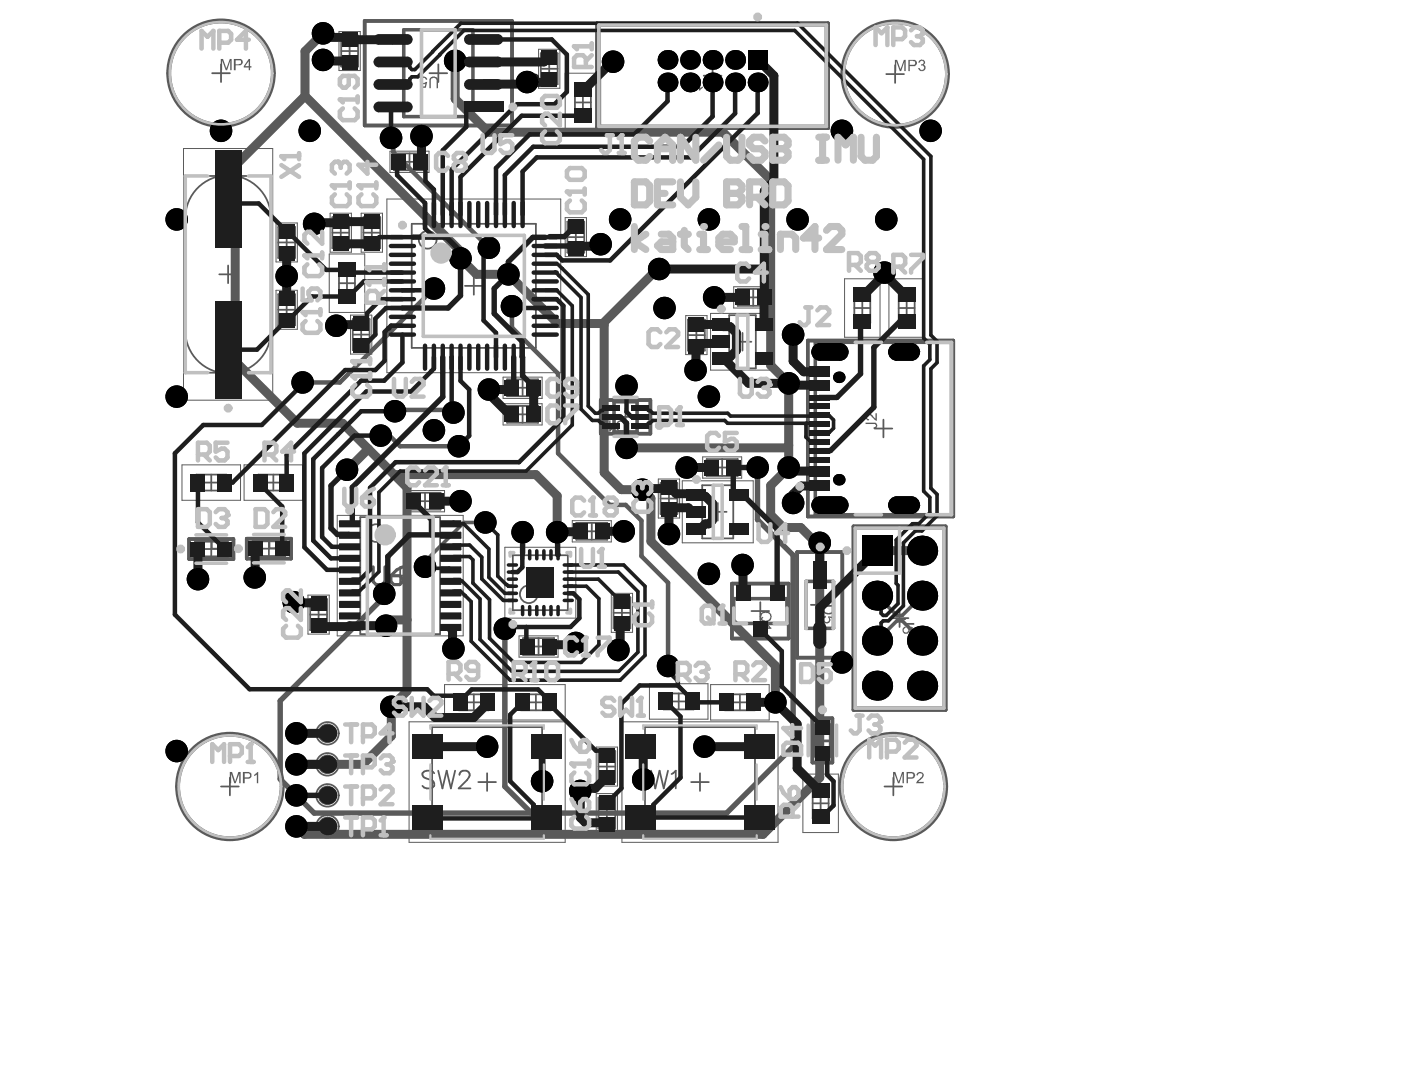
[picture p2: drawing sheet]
<svg xmlns="http://www.w3.org/2000/svg" width="349mm" height="270mm" viewBox="0 0 349 270" stroke-linecap="round" stroke-linejoin="round" font-family="sans-serif">
<g fill="none" stroke="#5a5a5a" stroke-width=".44">
<path d="M52.9 18.3h4.4M55.1 16v4.5M85.1 12.7h4.2M85.1 8.9h4.2v7.7h-4.2zM87.2 10.6v4.2M107.1 18.3h4.4M109.3 16v4.5M134.8 17.2h4.2M134.8 13.3h4.2v7.7h-4.2zM136.9 15.1v4.2M175.4 18.9h4.5M177.6 16.7v4.4"/>
<path d="M220.9 18.5h4.5M223.1 16.3v4.4M98.2 38.3h7.8v4.2h-7.8zM102.1 38.3v4.2M143.3 25.6h4M143.3 21.8h4v7.5h-4zM145.3 23.6v3.9M46.2 54.4a10.7 10.7 0 0 1 10.7-10.7 10.7 10.7 0 0 1 10.6 10.7M46.2 43.9h21.3v49.1h-21.3zM69.4 56.6h4.2v7.7h-4.2zM71.5 58.4v4.2M82.8 58h4.2"/>
<path d="M82.8 54.2h4.2v7.7h-4.2zM84.9 55.9v4.2M90.6 58h4.2M90.6 54.2h4.2v7.7h-4.2zM92.7 55.9v4.2M100 40.4h4.2M102.6 55.8h31v31h-31zM141.4 59.1h4.2M141.4 55.3h4.2v7.7h-4.2zM143.5 57v4.2M54.7 68.4h4.4M56.9 66.2v4.4"/>
<path d="M69.4 77.3h4.2M69.4 60.5h4.2M69.4 73.4h4.2v7.7h-4.2zM71.5 75.2v4.2M84.5 70.6h4M84.5 66.9h4v7.5h-4zM86.5 68.7v3.9M87.9 79.6h4.2v7.7h-4.2zM115.9 71.3h4.4M118.1 69.1v4.4M171.5 79.7h4.2v7.8h-4.2zM181.8 78.6h6.6v13.3h-6.6z"/>
<path d="M183.9 72.1h7.7v4.2h-7.7zM185.7 74.2h4.2M187.8 72.1v4.2M213 76.8h4M213 73.1h4v7.5h-4zM215 74.8v4M224 76.8h4M224 73.1h4v7.5h-4zM226 74.8v4M46.2 82.5a10.7 10.7 0 0 0 10.7 10.6 10.7 10.7 0 0 0 10.6-10.6M87.9 83.5h4.2M90 81.4v4.2"/>
<path d="M126.4 94.6h7.7v4.2h-7.7zM128.2 96.7h4.2M130.3 94.6v4.2M171.5 83.6h4.2M173.6 81.5v4.2M182.9 85.2h4.4M185.1 83v4.5M48.9 118.4h7.5v4h-7.5zM52.7 118.4v4M64.4 118.4h7.5v4h-7.5zM68.1 118.4v4M126.4 101.2h7.7v4.2h-7.7z"/>
<path d="M128.2 103.3h4.2M130.3 101.2v4.2M153.7 104h4.5M155.9 101.8v4.4M176.2 114.5h7.7v4.2h-7.7zM177.9 116.6h4.2M180 114.5v4.2M218 106.9h4.4M220.2 104.7v4.4M50.5 136.9h4.4M50.7 120.4h4M52.7 134.7v4.5"/>
<path d="M64.8 136.8h4.4M66.2 120.4h3.9M67 134.6v4.5M89.8 129h19.9v29.2h-19.9zM102.1 122.9h7.7v4.2h-7.7zM103.9 125h4.2M106 122.9v4.2M127.8 138.5h13.8v13.7h-13.8zM143.7 130.4h7.7v4.2h-7.7zM145.4 132.5h4.2M147.5 130.4v4.2M164.7 124.3h4.2"/>
<path d="M164.7 120.5h4.2v7.7h-4.2zM166.8 122.2v4.2M175.1 121h7.7v13.3h-7.7zM176.7 127.7h4.4M178.9 125.4v4.5M77.3 153.3h4.2M77.3 149.4h4.2v7.8h-4.2zM79.4 151.2v4.2M97.6 143.6h4.4M99.8 141.4v4.4M130.4 159.2h7.7v4.2h-7.7zM132.5 145.3h4.4"/>
<path d="M134.3 159.2v4.2M134.7 143.1v4.5M152.9 152.9h4.2M152.9 149h4.2v7.7h-4.2zM155 150.8v4.2M187.3 152.4h4.4M189.5 150.2v4.4M202.1 150.9h4.5M204.3 148.7v4.4M222 154.2h4.5M224.2 152v4.4M114.4 173.2h7.5v4h-7.5z"/>
<path d="M116.1 175.2h4M118.1 173.2v4M129.8 173.2h7.6v4h-7.6zM131.6 175.2h4M132.2 161.3h4.2M133.6 173.2v4M165.4 173h7.6v3.9h-7.6zM167.2 175h4M169.2 173v3.9M180.7 173.2h7.5v4h-7.5zM182.5 175.2h3.9M184.4 173.2v4"/>
<path d="M55.1 196.2h4.4M57.3 194v4.4M79.4 198.4h4.4M79.4 190.6h4.4M79.4 182.9h4.4M81.6 180.7v4.4M81.6 188.4v4.5M81.6 196.2v4.4M107.7 181.4h27.4v27.4h-27.4zM108.3 192.9a1.94 1.94 0 0 0-3 0 1.13 1.13 0 0 0 .8 1.2l1.3 .4a1.07 1.07 0 0 1 .8 .9 1.07 1.07 0 0 1-.4 1 2.03 2.03 0 0 1-2.5-.4M109.2 192.2l1.1 4.4 1-4.4 1.1 4.4 1.1-4.4M114.5 193.3a1.1 1.1 0 0 1 .9-1.1h.8a1.08 1.08 0 0 1 .7 1.7l-2.6 2.7h3"/>
<path d="M119.2 195.1h4.4M121.4 192.9v4.4M149.2 187.3h4.2v7.8h-4.2zM149.2 191.2h4.2M149.2 198.9h4.2v7.8h-4.2zM151.3 189.1v4.2M160.8 181.4h27.4v27.4h-27.4zM161.3 192.9a1.94 1.94 0 0 0-2.9 0 1.13 1.13 0 0 0 .8 1.2l1.3 .4a1.07 1.07 0 0 1 .8 .9 1.07 1.07 0 0 1-.4 1 2.03 2.03 0 0 1-2.5-.4M162.3 192.2l1.1 4.4 1-4.4 1.1 4.4 1-4.4M167.4 193.1l1.1-.9v4.4M172.3 195.1h4.4M174.5 192.9v4.4"/>
<path d="M202.6 196.6h4v7.5h-4zM202.8 184.7h4.4M204.6 198.4v4M205 182.5v4.4M220.5 196.2h4.4M222.7 194v4.4M79.4 206.1h4.4M81.6 203.9v4.4M149.2 202.8h4.2M151.3 200.7v4.2M202.6 200.4h4"/>
<circle cx="106.6" cy="59.8" r="2.21"/>
<circle cx="93.8" cy="133" r="2.21"/>
<circle cx="131.8" cy="148.2" r="2.21"/>
<circle cx="81.6" cy="190.6" r="2.21"/>
<circle cx="81.6" cy="182.9" r="2.21"/>
<circle cx="81.6" cy="198.4" r="2.21"/>
<circle cx="81.6" cy="182.9" r="2.81"/>
<circle cx="81.6" cy="190.6" r="2.81"/>
<circle cx="81.6" cy="198.4" r="2.81"/>
<circle cx="81.6" cy="206.1" r="2.21"/>
<circle cx="81.6" cy="206.1" r="2.81"/>
</g>
<g fill="none" stroke="#5a5a5a" stroke-width=".25">
<path d="M84.5 7.9h5.3v9.7h-5.3zM134.3 12.3h5.3v9.7h-5.3zM140.9 18.3h8.8v14.5h-8.8zM45.7 37h22.3v62.8h-22.3zM97.2 37.7h9.7v5.3h-9.7zM68.8 55.6h5.3v9.7h-5.3zM82.3 53.2h5.3v9.7h-5.3zM90 53.2h5.3v9.7h-5.3zM96.4 49.6h43.4v43.4h-43.4zM140.9 54.3h5.3v9.7h-5.3zM68.8 72.4h5.3v9.7h-5.3zM82.1 63.3h8.8v14.6h-8.8z"/>
<path d="M87.4 78.6h5.3v9.7h-5.3zM170.9 78.7h5.4v9.7h-5.4zM177.1 78.2h16v14.1h-16zM182.9 71.5h9.7v5.3h-9.7zM210.5 69.5h8.9v14.6h-8.9zM221.6 69.5h8.8v14.6h-8.8zM125.4 94.1h9.7v5.3h-9.7zM45.4 115.9h14.6v8.9h-14.6zM60.8 115.9h14.6v8.9h-14.6zM125.4 100.7h9.7v5.3h-9.7zM164.1 119.5h5.3v9.7h-5.3zM170.1 119.9h17.7v15.5h-17.7z"/>
<path d="M175.2 114h9.7v5.3h-9.7zM84.1 128.5h31.4v30.1h-31.4zM101.1 122.4h9.7v5.3h-9.7zM125.9 136.5h17.6v17.7h-17.6zM142.7 129.9h9.7v5.3h-9.7zM76.8 148.4h5.3v9.8h-5.3zM129.4 158.6h9.7v5.3h-9.7zM152.4 148h5.3v9.7h-5.3zM110.8 170.8h14.6v8.8h-14.6zM126.3 170.8h14.6v8.8h-14.6zM161.9 170.5h14.6v8.9h-14.6zM177.2 170.8h14.5v8.8h-14.5z"/>
<path d="M148.6 186.3h5.3v9.8h-5.3zM148.6 197.9h5.3v9.8h-5.3zM200.1 193.1h8.9v14.6h-8.9z"/>
</g>
<path d="M90.9 5.2h36.7v26.1h-36.7zM148.8 5.8h57.7v26.2h-57.7zM149.8 99.8h12.3v8.4h-12.3zM201.4 84.9h36.2v43.9h-36.2zM47.1 134.5h11.1v4.9h-11.1zM61.5 134.4h11.1v4.9h-11.1zM198.7 137.7h11.3v26.3h-11.3zM212.8 131.3h22.9v45.8h-22.9zM182.5 145.6h14.1v13.7h-14.1zM202.5 179.2h5v11h-5z" fill="none" stroke="#5a5a5a" stroke-width=".88"/>
<g fill="#5a5a5a">
<path d="M69.8 134.5a.94 .94 0 0 1 1.1-.4 .94 .94 0 0 1 .5 1.2l-1.3 1.2h1.5v.4h-2l.2-.5 .5-.5a1.06 1.06 0 0 0 .7-1.4l-.7-.1-.2 .2v.4l-.3-.2z"/>
<path d="M151.9 104.9h.3v2.2l.7-.4v.3l-.8 .7h-.2z"/>
<path d="M189.5 156.5h2.2l-.4-.6 .3-.1 .7 1h-2.8z"/>
<path d="M205.2 153.9l.7-.3v.4a.57 .57 0 0 0-.6 .7 .57 .57 0 0 0 .7 .5l.3-.2a.59 .59 0 0 0 .2-1v-.3l1.4 .2v1.5h-.3v-1.1l-.8-.3a.95 .95 0 0 1-.5 1.6 .95 .95 0 0 1-1.2-1.1z"/>
<path d="M225.1 154.5l.7-.2 .1 .3a.42 .42 0 0 0-.6 .4 .42 .42 0 0 0 .6 .4h2v.4h-2a.9 .9 0 0 1-.8-1.3z"/>
<path d="M225.1 156.6l.4-.3h.3v.3a.55 .55 0 0 0-.5 .7 .55 .55 0 0 0 .7 .4 .55 .55 0 0 0 .3-.7h.4a.47 .47 0 0 0 .2 .6 .47 .47 0 0 0 .6-.2 .47 .47 0 0 0-.3-.7l-.1-.4a.85 .85 0 0 1 .8 .9 .85 .85 0 0 1-1 .8l-.3-.4a.86 .86 0 0 1-1.1 .4 .86 .86 0 0 1-.5-1z"/>
<path d="M215.8 105.4h1.9a.76 .76 0 0 1 1 .7 .76 .76 0 0 1-.9 .8v-.4a.44 .44 0 0 0 .6-.4 .44 .44 0 0 0-.7-.3h-1.9z"/>
<path d="M215.9 103.4a1.23 1.23 0 0 1 1.9 .6l.4 .5v-1.4h.4v1.9l-.6-.2-.5-.7a.94 .94 0 0 0-1.4-.5v.3a.49 .49 0 0 0 .1 .5 .49 .49 0 0 0 .5 .1l-.1 .4a.97 .97 0 0 1-.7-1.5z"/>
<path d="M55.5 134.5a.81 .81 0 0 1 1.1-.3 .81 .81 0 0 1 .2 1.2l-.2 .1a.74 .74 0 0 1 .6 .8 .74 .74 0 0 1-.8 .7v.1a.98 .98 0 0 1-1-.8l.3-.1a.56 .56 0 0 0 .6 .5 .56 .56 0 0 0 .5-.5 .56 .56 0 0 0-.5-.6h-.2l.2-.3a.44 .44 0 0 0 .3-.7 .44 .44 0 0 0-.8 .1l-.1 .3-.3-.2z"/>
<path d="M107 19.6a1.14 1.14 0 0 1 1.4-.5 1.14 1.14 0 0 1 .8 1.2v1.7h-.4v-1.7a.75 .75 0 0 0-.7-.9 .75 .75 0 0 0-.7 .9v1.7h-.4z"/>
<path d="M104.9 19.3a1 1 0 0 1 1.6 .6h-.4a.59 .59 0 0 0-.7-.5 .59 .59 0 0 0-.4 .8l.2 .3a.5 .5 0 0 0 .5 .3 .5 .5 0 0 0 .4-.4h.4l-.4 1.5h-1.3v-.3h1.1l.1-.7a.88 .88 0 0 1-1.1-.1 .88 .88 0 0 1-.1-1.2z"/>
<path d="M176.1 20a.82 .82 0 0 1 1-.3 .82 .82 0 0 1 .5 .8h-.4a.46 .46 0 0 0-.5-.4 .46 .46 0 0 0-.3 .6v1.9h-.4z"/>
<path d="M174.2 19.8h.4v2.2l.6-.4v.3l-.6 .7h-.4z"/>
<path d="M57.3 192.5h.5l.8 2.5 .8-2.5h.6v2.9h-.4v-2.4l-.9 2.4h-.3l-.8-2.4v2.4h-.3z"/>
<path d="M63.4 193.2l1-.7v2.9h-.4v-2.2l-.5 .4z"/>
<path d="M55 14.7h.6l.8 2.4 .9-2.4h.4v2.8h-.3v-2.3l-.8 2.3h-.3l-.9-2.5v2.5h-.4z"/>
<path d="M222.6 192.5h.6l.8 2.5 .9-2.5h.4v2.9h-.3v-2.4l-.8 2.4h-.3l-.9-2.4v2.4h-.4z"/>
<path d="M228.6 192.9a.94 .94 0 0 1 1.4-.1 .94 .94 0 0 1-.2 1.4l-.9 .8h1.4v.4h-1.9l.2-.6 .4-.3a1.38 1.38 0 0 0 .8-1.5l-.4-.1a.45 .45 0 0 0-.6 .5l-.3-.1z"/>
<path d="M223.1 14.9h.5l.8 2.4 .9-2.4h.5v2.8h-.4v-2.3l-.7 2.3h-.4l-.9-2.4v2.4h-.3z"/>
<path d="M229 15.3a.78 .78 0 0 1 1.1-.4 .78 .78 0 0 1 .3 1.2l-.1 .1a.86 .86 0 0 1 .3 1.1 .86 .86 0 0 1-1 .4l-.3-.1-.4-.4v-.2h.4a.58 .58 0 0 0 .6 .5 .58 .58 0 0 0 .5-.8 .58 .58 0 0 0-.8-.3v-.3a.48 .48 0 0 0 .6-.4 .48 .48 0 0 0-.4-.6 .48 .48 0 0 0-.5 .5h-.4z"/>
<path d="M205.3 185.1v.7a.82 .82 0 0 0 1 .9 .98 .98 0 0 0 1.2-.9v-.7zM205 184.7h2.8v1.1a1.41 1.41 0 0 1-2.1 1.1 1.03 1.03 0 0 1-.7-1.2z"/>
<path d="M206 187.7v.8h1.2zM205.7 187.3h.3l1.8 1.3v.4h-1.8v.3h-.3v-.3h-.7v-.5h.7z"/>
<path d="M67.4 134.4v2.1h.8a1.04 1.04 0 0 0 .8-1.2l-.3-.7-.4-.2zM66.9 134.1h1.2a1.4 1.4 0 0 1 1.2 1.6v.2a1.04 1.04 0 0 1-1.3 1h-1.1z"/>
<path d="M154.2 105.3v.1a1.25 1.25 0 0 0 .2 1.9h1.1v-2.1zM153.8 105.3l.6-.4h1.5v2.8h-1.1a1.43 1.43 0 0 1-1-2.3z"/>
<path d="M190.1 153l-.4 1 .1 .2 .1-.4 .4 .1-.1 .3a.33 .33 0 0 0-.1 .4 .33 .33 0 0 0 .4 .1 1.02 1.02 0 0 0 1.3-.3 1.02 1.02 0 0 0-.2-1.4l-.6-.2zM189.6 153a1.54 1.54 0 0 1 1.5-.5 1.54 1.54 0 0 1 1.2 1.1 1.4 1.4 0 0 1-.8 1.5 1.4 1.4 0 0 1-1.7-.4l-.3 .6-.2-.1 .3-.7a1.29 1.29 0 0 1 0-1.5z"/>
<path d="M205.4 151.3v.9a1.17 1.17 0 0 0 1.1 .7 1.17 1.17 0 0 0 1.1-.7v-.9zM205.1 150.9h2.8v1.1a1.29 1.29 0 0 1-.7 1.2 1.29 1.29 0 0 1-1.3-.1 1.26 1.26 0 0 1-.8-1.2z"/>
<path d="M53 134.5v2.1h.7a1.07 1.07 0 0 0 .8-1.6l-.5-.5zM52.6 134.2h1.1a1.41 1.41 0 0 1 1.1 2.1l-.3 .6-.4 .1h-1.5z"/>
<path d="M61 192.9v1h.7a.52 .52 0 0 0 .7-.4 .52 .52 0 0 0-.6-.6zM60.5 192.5h1.3a.85 .85 0 0 1 .9 1 .85 .85 0 0 1-1 .7h-.7v1.2h-.5z"/>
<path d="M58.7 15v1.1l.8-.2a.46 .46 0 0 0 .6-.4 .46 .46 0 0 0-.6-.5zM58.3 14.7h1.2a.83 .83 0 0 1 1 .9 .83 .83 0 0 1-1.1 .7h-.7v1.2h-.4z"/>
<path d="M62 15.3l-.9 1.2h.9zM62 14.7h.3v1.8h.4v.3h-.4v.7h-.3v-.7h-1.2v-.3z"/>
<path d="M226.3 192.9v1h.8a.51 .51 0 0 0 .6-.5 .51 .51 0 0 0-.6-.5zM226 192.5h1.1a.87 .87 0 0 1 1 1 .87 .87 0 0 1-1.1 .7h-.7v1.2h-.3z"/>
<path d="M226.8 15.2v1h.8a.51 .51 0 0 0 .5-.5 .51 .51 0 0 0-.5-.5zM226.4 14.9h1.2a.83 .83 0 0 1 1 .9 .83 .83 0 0 1-1.1 .7h-.7v1.2h-.4z"/>
</g>
<g fill="none" stroke="#5a5a5a" stroke-width=".88">
<path d="M90.9 5.2h36.7v26.1h-36.7zM100.6 7.4h17.3v21.7h-17.3zM148.8 5.8h57.7v26.2h-57.7zM149.3 6.2h56.7v25.3h-56.7zM149.8 99.8h12.3v8.4h-12.3zM201.4 84.9h36.2v43.9h-36.2zM203.2 85.4h34v43h-34zM153.1 100.2h5.7v7.5h-5.7zM47.1 134.5h11.1v4.9h-11.1zM48.8 134.9h7.7v4.1h-7.7zM61.5 134.4h11.1v4.9h-11.1zM63.2 134.8h7.7v4.1h-7.7z"/>
<path d="M198.7 137.7h11.3v26.3h-11.3zM212.8 131.3h22.9v45.8h-22.9zM213.2 131.7h22.1v44.9h-22.1zM182.5 145.6h14.1v13.7h-14.1zM182.9 149.3h13.3v6.2h-13.3zM200.9 145h6.9v11.7h-6.9zM202.5 179.2h5v11h-5zM203 180.9h4.1v7.6h-4.1z"/>
<circle cx="55.1" cy="18.3" r="13.2"/>
<circle cx="223.1" cy="18.5" r="13.2"/>
<circle cx="57.3" cy="196.2" r="13.2"/>
<circle cx="222.7" cy="196.2" r="13.2"/>
</g>
<path d="M102 180h38.9v30.1h-38.9zM155 180h39v30.1h-39z" fill="none" stroke="#5a5a5a" stroke-width=".25"/>
<g fill="none" stroke="#5a5a5a" stroke-width=".66">
<circle cx="55.1" cy="18.3" r="12.8"/>
<circle cx="223.1" cy="18.5" r="12.8"/>
<circle cx="57.3" cy="196.2" r="12.8"/>
<circle cx="222.7" cy="196.2" r="12.8"/>
</g>
<path d="M93 141.4v3.7l.8 .7h1.4l.8-.7v-3.7M97.4 143.6h2.3l.7 .7v.8l-.7 .7h-1.5l-.8-.7zM100.4 141.4l-1.5 .7-1.5 1.5" fill="none" stroke="#5a5a5a" stroke-width=".79"/>
<path d="M188.9 116.6l-.1 13 8.9 8.9v47.7l-16.6 16.6h-102.8l-8.5-8.5v-19.5l26.4-26.4M125.9 156.8v39.4l6.6 6.6" fill="none" stroke="#5a5a5a" stroke-width="1.3"/>
<path d="M80.5 8.3l-4.5 4.5v11.1M113.5 15.2v9.5l8.3 8.3h58.4l11.9 11.9v46.2l4.5 4.5v21l-4.5 4.5v7.3l3.2 3.2h4.3l3.8 3.8h.9v58.6l-14.1 14.1h-114.3l-2-2M76 23.9l38.8 38.8v1.8l4 3.9h7.9l12.3 12.3h11.3M76 23.9l-17.4 17.4v48.8l15.5 15.5h11.3l16.1 16v50.8l-3.9 3.9v7.3l-7.1 7h-16.6M164.3 67.1h-.4l-13.6 13.6M150.3 80.7l.3 .3v36.9l4.3 4.2h5.2l2.2 2.2v10.7l31 31.1v9.1M91.8 112l-4.2 4.2h-.7M98.2 118.4h35.4l5.3 5.3v9M196.6 111.1l-.6 .6h-39.8M218.6 137.3h11.3M101.5 154.6h-4.4l-.4 .5" fill="none" stroke="#5a5a5a" stroke-width="2.2"/>
<path d="M97.5 34.4l.6 .6v3l23.8 23.8M108.2 72l-23.5 23.4h-9.3M127.6 76.4v5.3l11.5 11.5v19.9l12.9 12.8h4l3.9 4v8.8l6.6 6.6v20.8M96.2 107.8l3.6 3.5h14.6M98.9 101.6l.6 .6h12.9l.6 .7" fill="none" stroke="#5a5a5a" stroke-width="1.1"/>
<path d="M121 130.3h-5.3l-9.3 9.3M218.6 148.6l5 4.9h1.3l5-4.9M219.6 158.8l4-3.9h1.3l5 4.9" fill="none" stroke="#5a5a5a" stroke-width=".9"/>
<g fill="#000">
<path d="M202.2 87.8h2.3zM202.9 86.2l1-.5 .6-.1v2.2h-2.3l.1-.6z"/>
<path d="M204.5 87.8v2.2zM202.2 87.8h2.3v2.2a2.21 2.21 0 0 1-2.3-2.2z"/>
<path d="M209.3 87.8h2.2zM209.3 87.8h2.2a2.21 2.21 0 0 1-2.2 2.2z"/>
<path d="M209.3 85.6v2.2zM209.3 85.6a2.21 2.21 0 0 1 2.2 2.2h-2.2z"/>
<path d="M221.4 87.8h2.2zM222 86.2l1-.5 .6-.1v2.2h-2.2l.1-.6z"/>
<path d="M223.6 87.8v2.2zM221.4 87.8h2.2v2.2a2.21 2.21 0 0 1-2.2-2.2z"/>
<path d="M227.1 87.8h2.3zM227.1 87.8h2.3a2.21 2.21 0 0 1-2.3 2.2z"/>
<path d="M227.1 85.6v2.2zM227.1 85.6a2.21 2.21 0 0 1 2.3 2.2h-2.3z"/>
<path d="M202.2 126h2.3zM202.9 124.4l1-.6h.6v2.2h-2.3l.1-.6z"/>
<path d="M204.5 126v2.2zM202.2 126h2.3v2.2a2.21 2.21 0 0 1-2.3-2.2z"/>
<path d="M209.3 126h2.2zM209.3 126h2.2a2.21 2.21 0 0 1-2.2 2.2z"/>
<path d="M209.3 123.8v2.2zM209.3 123.8a2.21 2.21 0 0 1 2.2 2.2h-2.2z"/>
<path d="M221.4 126h2.2zM222 124.4l1-.6h.6v2.2h-2.2l.1-.6z"/>
<path d="M223.6 126v2.2zM221.4 126h2.2v2.2a2.21 2.21 0 0 1-2.2-2.2z"/>
<path d="M227.1 126h2.3zM227.1 126h2.3a2.21 2.21 0 0 1-2.3 2.2z"/>
<path d="M227.1 123.8v2.2zM227.1 123.8a2.21 2.21 0 0 1 2.3 2.2h-2.3z"/>
<circle cx="80.5" cy="14.9" r="2.81"/>
<circle cx="80.5" cy="8.3" r="2.81"/>
<circle cx="113.5" cy="15.2" r="2.81"/>
<circle cx="152.8" cy="15.4" r="2.81"/>
<circle cx="166.4" cy="14.9" r="2.47"/>
<circle cx="172" cy="14.9" r="2.47"/>
<circle cx="177.6" cy="14.9" r="2.47"/>
<circle cx="183.3" cy="14.9" r="2.47"/>
<circle cx="55.1" cy="32.6" r="2.81"/>
<circle cx="77.2" cy="32.6" r="2.81"/>
<circle cx="97.5" cy="34.4" r="2.81"/>
<circle cx="105.1" cy="34" r="2.81"/>
<circle cx="131.4" cy="20.5" r="2.81"/>
<circle cx="166.4" cy="20.6" r="2.47"/>
<circle cx="172" cy="20.6" r="2.47"/>
<circle cx="177.6" cy="20.6" r="2.47"/>
<circle cx="183.3" cy="20.6" r="2.47"/>
<circle cx="188.9" cy="20.6" r="2.47"/>
<circle cx="209.9" cy="32.6" r="2.81"/>
<circle cx="232" cy="32.6" r="2.81"/>
<circle cx="44" cy="54.7" r="2.81"/>
<circle cx="78.3" cy="55.8" r="2.81"/>
<circle cx="154.6" cy="54.7" r="2.81"/>
<circle cx="176.7" cy="54.7" r="2.81"/>
<circle cx="198.8" cy="54.7" r="2.81"/>
<circle cx="220.9" cy="54.7" r="2.81"/>
<circle cx="71.5" cy="68.9" r="2.81"/>
<circle cx="108.2" cy="72" r="2.81"/>
<circle cx="114.8" cy="64.5" r="2.81"/>
<circle cx="121.9" cy="61.8" r="2.81"/>
<circle cx="126.7" cy="68.4" r="2.81"/>
<circle cx="127.6" cy="76.4" r="2.81"/>
<circle cx="149.7" cy="60.9" r="2.81"/>
<circle cx="164.3" cy="67.1" r="2.81"/>
<circle cx="165.7" cy="76.8" r="2.81"/>
<circle cx="178" cy="74.2" r="2.81"/>
<circle cx="220.5" cy="68" r="2.81"/>
<circle cx="44" cy="98.9" r="2.81"/>
<circle cx="75.4" cy="95.4" r="2.81"/>
<circle cx="83.8" cy="81.2" r="2.81"/>
<circle cx="121.9" cy="97.2" r="2.81"/>
<circle cx="156.2" cy="96.2" r="2.81"/>
<circle cx="173.4" cy="92.3" r="2.81"/>
<circle cx="176.7" cy="98.9" r="2.81"/>
<circle cx="196.6" cy="95.6" r="2.81"/>
<circle cx="197.7" cy="83.5" r="2.81"/>
<circle cx="209.1" cy="94.1" r="1.44"/>
<circle cx="86.5" cy="117.2" r="2.81"/>
<circle cx="94.9" cy="108.7" r="2.81"/>
<circle cx="98.4" cy="102.6" r="2.81"/>
<circle cx="108.2" cy="107.3" r="2.81"/>
<circle cx="113" cy="102.9" r="2.81"/>
<circle cx="114.4" cy="111.3" r="2.81"/>
<circle cx="156.2" cy="111.7" r="2.81"/>
<circle cx="171.2" cy="116.6" r="2.81"/>
<circle cx="188.9" cy="116.6" r="2.81"/>
<circle cx="196.6" cy="116.6" r="2.81"/>
<circle cx="209.1" cy="119.7" r="1.44"/>
<circle cx="114.8" cy="125" r="2.81"/>
<circle cx="121" cy="130.3" r="2.81"/>
<circle cx="130.3" cy="132.7" r="2.81"/>
<circle cx="138.9" cy="132.7" r="2.81"/>
<circle cx="155.5" cy="132.5" r="2.81"/>
<circle cx="160.1" cy="122.1" r="2.81"/>
<circle cx="166.8" cy="133.2" r="2.81"/>
<circle cx="197.7" cy="125.4" r="2.81"/>
<circle cx="204.3" cy="135.4" r="2.81"/>
<circle cx="229.9" cy="137.3" r="3.8"/>
<circle cx="49.3" cy="144.5" r="2.81"/>
<circle cx="63.5" cy="144" r="2.81"/>
<circle cx="73.2" cy="150.2" r="2.81"/>
<circle cx="95.8" cy="148.1" r="2.81"/>
<circle cx="96.2" cy="156.1" r="2.81"/>
<circle cx="106" cy="141.4" r="2.81"/>
<circle cx="125.9" cy="156.8" r="2.81"/>
<circle cx="176.7" cy="143.1" r="2.81"/>
<circle cx="185.1" cy="140.9" r="2.81"/>
<circle cx="218.6" cy="148.6" r="3.8"/>
<circle cx="218.6" cy="159.8" r="3.8"/>
<circle cx="229.9" cy="148.6" r="3.8"/>
<circle cx="229.9" cy="159.8" r="3.8"/>
<circle cx="97.6" cy="176.3" r="2.81"/>
<circle cx="113" cy="161.8" r="2.81"/>
<circle cx="143.5" cy="160.4" r="2.81"/>
<circle cx="154.2" cy="162.1" r="2.81"/>
<circle cx="166.5" cy="166.1" r="2.81"/>
<circle cx="193.3" cy="175.2" r="2.81"/>
<circle cx="209.9" cy="165.2" r="2.81"/>
<circle cx="218.6" cy="171" r="3.8"/>
<circle cx="229.9" cy="171" r="3.8"/>
<circle cx="44" cy="187.3" r="2.81"/>
<circle cx="73.9" cy="190.6" r="2.81"/>
<circle cx="73.9" cy="182.9" r="2.81"/>
<circle cx="73.9" cy="198.4" r="2.81"/>
<circle cx="121.4" cy="186.2" r="2.81"/>
<circle cx="135.1" cy="194.8" r="2.81"/>
<circle cx="144.6" cy="197.3" r="2.81"/>
<circle cx="160.3" cy="194.4" r="2.81"/>
<circle cx="175.6" cy="186.2" r="2.81"/>
<circle cx="73.9" cy="206.1" r="2.81"/>
</g>
<g fill="#000">
<path d="M186.4 12.5h4.9v4.9h-4.9z" fill-rule="evenodd"/>
<path d="M204.5 85.6h4.8l2.2 2.2-2.2 2.2h-4.8l-2.3-2.2z" fill-rule="evenodd"/>
<path d="M223.6 85.6h3.5l2.3 2.2-2.3 2.2h-3.5l-2.2-2.2z" fill-rule="evenodd"/>
<path d="M204.5 123.8h4.8l2.2 2.2-2.2 2.2h-4.8l-2.3-2.2z" fill-rule="evenodd"/>
<path d="M214.9 133.6h7.5v7.5h-7.5z" fill-rule="evenodd"/>
<path d="M223.6 123.8h3.5l2.3 2.2-2.3 2.2h-3.5l-2.2-2.2z" fill-rule="evenodd"/>
</g>
<path d="M49.4 136.9l-.7 .7" fill="none" stroke="#1e1e1e" stroke-width="2.2"/>
<path d="M71.5 57.7h.2M71.2 80h.5M56 120.4h2M65.7 120.4v.4" fill="none" stroke="#1e1e1e" stroke-width="1.1"/>
<circle cx="73.9" cy="198.4" r=".67" fill="#1e1e1e"/>
<path d="M86.5 9.3l.7 .6M78.6 55.6l-.3 .2M84.9 55.3l-.2 .3M89.8 81h-5.7l-.3 .2M79.4 156.1l.2 .2M87.1 156.1l-.2 .2" fill="none" stroke="#1e1e1e" stroke-width="2.2"/>
<path d="M86.5 74h.4M86.5 67.3l.7 .7M93.6 79.5v4M90 80.7h.3M95.9 90l-2.3 2.3M96.8 81.9l-.9 .9M98.6 115.3l-6.4 6.4M82.7 136.4h4.5M87.8 144.6h2" fill="none" stroke="#1e1e1e" stroke-width="1.1"/>
<path d="M87.8 147.4h1.8" fill="none" stroke="#1e1e1e" stroke-width=".9"/>
<path d="M84.1 133.3h2.8l.3 .2M96.7 147.2l-.9 .9" fill="none" stroke="#1e1e1e" stroke-width="1.3"/>
<circle cx="96.8" cy="81.9" r=".56" fill="#1e1e1e"/>
<g fill="none" stroke="#1e1e1e" stroke-width="1.1">
<path d="M137.5 9.8l3.8 3.8M97.5 34.2l-.2 .2M97.9 26.6l.1 .1-.5 .5M117 26.7l-.8 .8v4.1M99 40.7v.2M106 53.5v3.4l2.2 2.2M106.1 45.2l2.1 2.1M112.6 53.5h.1M92.7 60.8h.2M108.2 72l-.5 .4M120.5 79.9l3.1 3.1M121.9 61.8l-1.4 1.3"/>
<path d="M127.6 76.4l.5 .4M138.8 74.6l1.6 1.7M138.8 63.6l1.4 1.4M139.4 75.3h.1M139.4 64.2h.1M96.8 81.9h.1M97.5 81.2l-.7 .7M107.5 92.6h.1M108.2 89.1v2.8l-.7 .7M112.6 89.1h.1M114.8 89.1v5.9M112.6 102.5l.4 .4"/>
<path d="M117 108.7l-2.6 2.6M156.2 102.7l1.2 1.3h2.1M130.3 137.9l-.1 .6M126.3 156.4l-.4 .4M130.2 141.5l-1.2 1.2h-1.3M141.7 148h1.2M144.4 154.2l-2.2 2.2M106.5 171.9l1.6 1.6M113.6 173.5l1.2 1.2v.5M131.2 161l.3 .3v-.3M136.9 174.7v.9M159.5 171l-4.6 4.5"/>
<path d="M169 169.8v1.2M148.5 187.2h1.6l1.2 1.2M133 200.7v.7M151.3 200h.2"/>
</g>
<path d="M98 9.8l-.1 .1M133.3 19.5l-1 1h-.9l-.5 .5M105.1 39.7l-.5 .4 .2 .3M120.6 21v.1M121.9 97.2v1.1M112.6 157.1l.2 .2M112.8 161.6l.2 .2M121.4 175.2v.4M143.5 160.4l-.4 .4h-5.6M150.7 205.2l.4 .4" fill="none" stroke="#1e1e1e" stroke-width="2.2"/>
<g fill="none" stroke="#1e1e1e" stroke-width=".9">
<path d="M102.1 16.6v.2l.6 .6h.7M104.2 19.2h-1.5l-1.7 1.9M107.9 12.8v.1M115.6 7.6l-5.9 6.1M138.8 72.4l3.9 3.9M139.1 66l1 1M146.6 101.3l1.8 1.8h.8l1.7-1.3h1.5M149.8 105.5h.4l.7 .7h1.5M159.5 101.8h1.5l.7 .6h.4M162.1 105.5h-.4l-.7 .7h-1.5M113 135.9h4.1M113 138.8h4.1"/>
<path d="M113 130.2l.5 .4h2.1M106 141.4l.3 .3M112 141.7l.4 .4M113 144.6h1.5l.3 .3h.4M113 147.4h1.8l1.1 1.1M115.9 148.5h.1M121.9 144l4 4M124.1 143.7l2.2 2.1M141.7 146.2h1.9M141.7 146.2h.1M141.7 144.5h.1M146.2 146.2l3.1 3.1"/>
</g>
<path d="M103 59.1h5.2M143.3 57.5h.2M143.5 56.4h-.2l-2.6 2.6h-3.7M114.8 73.7l-3.1 3.1M114.8 62.7v1.8M141.7 61.4l1.2 1.2M130.2 89l.1 4.7M152.4 104h.1M103.2 125v.2l4.4 4.4M107.6 133.4l-5.6 .1M130.3 132.7v5.2M139 132.9l.1 5.5" fill="none" stroke="#1e1e1e" stroke-width="1.3"/>
<path d="M151.1 205.6h.2" fill="none" stroke="#1e1e1e" stroke-width="1.7"/>
<circle cx="166.8" cy="127.1" r="1.12" fill="#1e1e1e"/>
<path d="M166.8 121.6h.2M177.6 125.6v4.1l-.9 1h-.9" fill="none" stroke="#1e1e1e" stroke-width="2.2"/>
<circle cx="177.3" cy="116.6" r="1.12" fill="#1e1e1e"/>
<path d="M173.5 92.2l-.1 .1M173.6 80.8l6.2 .2M179.8 85.2l-.4 .5h-4.9M188.2 175.2l-.4 .4" fill="none" stroke="#1e1e1e" stroke-width="2.2"/>
<circle cx="188.2" cy="175.2" r="1.12" fill="#1e1e1e"/>
<path d="M185.2 147.9l.1 .1M187.8 175.2v.4" fill="none" stroke="#1e1e1e" stroke-width="2.2"/>
<path d="M182.8 116.6h6.1" fill="none" stroke="#1e1e1e" stroke-width="1.3"/>
<circle cx="182.8" cy="116.6" r=".67" fill="#1e1e1e"/>
<g fill="none" stroke="#1e1e1e" stroke-width=".9">
<path d="M230.3 84.3l1.5 1.6M231.8 89.7l-1.5 1.6M232.1 83.6l1.5 1.5M233.6 90.5l-1.5 1.5M181.4 103.1l.7 .7M204.3 105.8l-.2-.2-3.2 .1v3.3l1.2 1.2h2.2M206.6 103.6h-2.3l-.2 .2M206.7 107.9l-2.1-.1-.3 .2M228.2 132.4h1.6M231.8 124.1v3.8l-2.7 2.7h-1.6M223.4 145.5l.5 .5M223.9 150.6l-3 2.9h-.7l-.6-.5"/>
<path d="M225.2 151.1l-3.7 3.8h-1.3l-.6 .5"/>
</g>
<g fill="none" stroke="#1e1e1e" stroke-width="1.1">
<path d="M97.5 27.2v7M56.9 49.6v3.8l2.6-2.7M94.6 59.1l-1.7 1.7M99 40.9v2.8M96.2 76.8l-2.6 2.7M75.4 95.4v.4M95.9 82.8v7.2M71.5 113.5v6.9M90 102.6l-5.7 5.7M64.8 120.8l5.6 5.5M75.9 136.5l5.6 5.6M194.9 171.2l2.3 2.3"/>
<path d="M197.2 173.5v.1M205 188l1.2 1.2v4.1M106.6 203.9l.2 .2"/>
</g>
<path d="M80.5 14.9l.3 .3M86.9 15.2l.5 .3M71.5 63.2v11.3M215 73.5h.4M200.4 92.7h3.9M49.4 136.9v7.6M204.3 121l-.1 .2M79.3 150.4l.1 .1M204.1 197.1h.5" fill="none" stroke="#1e1e1e" stroke-width="2.2"/>
<path d="M204.4 99.1h-.1M214.5 80.1h.5M204.4 112.4h2.6M204.4 112.4h-.1M96.7 138.8v8.4" fill="none" stroke="#1e1e1e" stroke-width="1.3"/>
<circle cx="106" cy="186.2" r="1.12" fill="#1e1e1e"/>
<path d="M106 186.2h.6" fill="none" stroke="#1e1e1e" stroke-width="1.7"/>
<path d="M111.3 59.1l3.5 3.6M114.8 64.5v9.2M107.6 129.6v3.8" fill="none" stroke="#1e1e1e" stroke-width="1.3"/>
<path d="M116.2 31.6l-5.8 5.9v16M104.8 40.4l1.3 1.2v3.6M106 50.7v2.8M108.2 47.3v6.2M112.6 42.3v11.2M114.8 44.1v9.4M107.5 92.6l-5 5.1M114.8 95l2.2 2.2v11.5" fill="none" stroke="#1e1e1e" stroke-width="1.1"/>
<path d="M113.5 15.2l.2 .2M105.1 34v5.7M112.8 157.3v4.3" fill="none" stroke="#1e1e1e" stroke-width="2.2"/>
<path d="M101 15.5l1.1 1.1M107.9 12.9l-4.5 4.5M115.9 148.5l1.6 1.6v9.8" fill="none" stroke="#1e1e1e" stroke-width=".9"/>
<circle cx="121.4" cy="186.2" r="1.12" fill="#1e1e1e"/>
<path d="M138.4 67.8l1 .9M147.7 104.9h1.5l.6 .6M120.1 139v5.4l5.4 5.4M121 130.3l3.1 3.1v10.3M121.9 136.9v7.1M119.7 149.4v10.1M122 149.6v9.6M149.3 149.3v11.5M154.8 150.1h.2M155.5 140.9l5.3 5.3M159 147.6v15.1" fill="none" stroke="#1e1e1e" stroke-width=".9"/>
<g fill="none" stroke="#1e1e1e" stroke-width="1.1">
<path d="M133.8 39.3l-3.5 3.5v10.7M141.3 22.9l-3.1 3.1M166.4 20.6v4.6M123.6 41.9v11.6M125.9 43.7v9.8M120.5 63.1v16.8M123.6 83v6.1M156.2 96.2v6.5M130.2 138.5v3M131.2 156.4v4.6M142.9 148l1.5 1.5v4.7M154.9 175.5v21.1"/>
<path d="M165.9 175l3.7 3.7v15.3M166.5 166.1v1.2l2.5 2.5M159.7 203.9h.6"/>
</g>
<path d="M123.2 72v6.2M130.2 85.2v3.8M130.3 93.7l2.7 2.8v.2M156.2 105.5v6.2M131.1 132.4l-.8 .3" fill="none" stroke="#1e1e1e" stroke-width="1.3"/>
<path d="M120.5 15.4l.1 .1M152.6 15.4h.2M149.7 60.9l-.5 .5M133 96.7v6.6M160.4 121.9l-.3 .2M166.8 121.6l-.3 .3M167 121.6l1.5 1.5M151.9 193.3l-3.5 3.3M159.7 186.2l.6 .7v7.5" fill="none" stroke="#1e1e1e" stroke-width="2.2"/>
<path d="M135.1 187.3v7.5" fill="none" stroke="#1e1e1e" stroke-width="1.7"/>
<circle cx="175.6" cy="186.2" r="1.12" fill="#1e1e1e"/>
<g fill="none" stroke="#1e1e1e" stroke-width="2.2">
<path d="M192.9 18.9v26.3M220.5 68v.4M174.5 85.7l-1 .8v5.7M183.6 83v4.4M196.6 95.6l.5 .5M197.7 83.5v6.6M204.1 96.1l.2 .2M166.8 127.1v6.1M173.3 123.1l.6 .7h1.9l1.8 1.8M175.8 130.7l-1.2 1.2h-1M197.7 123.2v2.2M204.3 135.4v7.9"/>
<path d="M185.1 140.9l.1 7M204.4 151.6l-.1 6.8"/>
</g>
<g fill="none" stroke="#1e1e1e" stroke-width="1.1">
<path d="M141.3 13.6v9.3M177.6 20.6v8.4M183.3 20.6v7.7M188.9 20.6v7.6M140.4 76.3v27.9M112.6 89.1v13.4M50.7 106l-7.1 7.1v40.2M75.9 113.1v23.4M78.1 114.5v20.3M80.3 116.7v17.3M49.4 120.4v9.9M70.4 126.3v10.5"/>
<path d="M92.2 121.7v20.4M194.9 162.4v8.8M204.6 203.7h.4"/>
</g>
<path d="M110.4 89.1v9.9M128.1 89.1v7.1M214.5 80.1v13.1l-5.9 5.9M224.4 80.1l-6.6 6.6v14.9M182.8 116.6v6.1l.8 .8h1.6M87.8 121.6v8.6M193.7 132v16" fill="none" stroke="#1e1e1e" stroke-width="1.3"/>
<g fill="none" stroke="#1e1e1e" stroke-width=".9">
<path d="M230.3 39.7v44.6M232.1 39v44.6M142.7 76.3v29.7M146.6 73.5v27.8M230.3 91.3v31.2l1.5 1.6M231.8 85.9v3.8M232.1 92v29.8l1.5 1.5v5.3l-3.8 3.8M233.6 85.1v5.4M94.5 122.8v19.8M223.4 134.7v10.8M225.2 135.4v15.7M160.8 146.2v17.3l-6.2 6.2"/>
<path d="M218.6 148.6l1 1v3.4M219.6 155.4v3.4l-1 1M223.9 146v4.6"/>
</g>
<circle cx="73.9" cy="206.1" r="1.12" fill="#1e1e1e"/>
<path d="M73.9 206.1h7.7" fill="none" stroke="#1e1e1e" stroke-width="2.2"/>
<path d="M73.9 198.4h7.7" fill="none" stroke="#1e1e1e" stroke-width="1.3"/>
<circle cx="73.9" cy="190.6" r="1.12" fill="#1e1e1e"/>
<path d="M73.9 190.6h7.7" fill="none" stroke="#1e1e1e" stroke-width="2.2"/>
<circle cx="81.6" cy="190.6" r="1.12" fill="#1e1e1e"/>
<path d="M73.9 182.9h7.7" fill="none" stroke="#1e1e1e" stroke-width="2.2"/>
<g fill="#1e1e1e">
<circle cx="73.9" cy="182.9" r="1.12"/>
<circle cx="72.8" cy="182.9" r="1.12"/>
</g>
<g fill="none" stroke="#1e1e1e" stroke-width="2.2">
<path d="M80.8 15.2h6.1M82.5 9.3h4M87.2 9.9h10.7M113.7 15.4h6.8M136.9 19.9l-.6 .7h-4.1M136.9 14.4h-.2l-1.1 1.1h-15M152.6 15.4l-6.8 6.8h-.5M188.9 14.9l4 4M120.6 21h10.3M78.6 55.6h6.1M84.9 55.3h7.8M99.3 40.6l-.3 .3"/>
<path d="M99.3 40.4l-.3 .3M192.9 45.2l-2.4 2.4v26.6M84.9 60.8h7.8M149.2 61.4h-5.2l-.5 .5M178 74.2h7M190.5 74.1l-.1 6.9M190.5 66.7l-.4 .4h-25.8M215.4 73.5l5.1-5.1 5.1 5.1h.4M90 80.7l-.2 .3M121.9 98.3l5.1 5h.5M127.5 96.7l-.4 .5h-5.2M179.8 81l.4 .5h1.8l1.6 1.5"/>
<path d="M183.6 87.4l-1.6 1.6h-1.8l-.4 .4h.7l6.1 6.2h10M197.1 96.1h7M197.7 90.1l2.7 2.6M171.2 116.6h6.1M198.4 117.5h5.9M63.7 136.8l-.2 7.2M63.7 136.2h.3M108.7 125h6.1M144.8 132.5l-5.6 .1M150.3 132.5h5.2M160.4 121.9h6.1M167.4 126.6h4.2l1 1.1h1"/>
<path d="M168.5 123.1h4.8M204.2 121.2h-4.5l-2 2M218.6 137.3l-14.2 14.3M73.2 150.2l.2 .2h5.9M79.6 156.3h7.3M90.4 156.1h-.1M96.2 156.1h-9.1M155 155.6l-.4 .5v5.6l-.4 .4M121.4 175.6l-3.3 3.4h-9.7l-2.6-2.7h-8.2M137.5 160.8l-.5 .5M188.2 175.2h5.1l5.4 5.4v11l5.4 5.5M106 186.2h15.4"/>
<path d="M148.4 196.6h-3.1l-.7 .7v6.6l1.4 1.3h4.7M175.6 186.2h13.7"/>
</g>
<g fill="none" stroke="#1e1e1e" stroke-width="1.1">
<path d="M120.6 9.8h16.9M117 26.7h3.6M138.2 26h-9.3l-16.3 16.3M145.3 28.9h-15.2l-15.3 15.2M166.4 25.2l-8.3 8.3h-26.1l-8.4 8.4M177.6 29l-7.5 7.6h-37.2l-7 7.1M183.3 28.3l-11 11h-38.5M188.9 28.2l-36.8 36.8h-11.9M59.5 50.7h5l7 7M71.7 57.7l9.6 9.6h5.2M94.6 59.1h5.7M99 43.7l7 7"/>
<path d="M99.3 40.6l1.2 1.2M86.5 74h-8.7l-6.1 6M87.2 68h13.1M96.2 76.8h4.1M100.3 74.6h-5.3l-3.5 3.6v1.3l-1.2 1.2M100.3 70.2h-9.6l-3.8 3.8M100.3 72.4h7.4M100.3 72.4h.1M128.1 76.8h7.8M133.1 74.6h5.7M135.9 76.8h.1M135.9 63.6h2.9"/>
<path d="M71.2 80l-7.1 7.2h-7.2M75.4 95.8l-10.1 10.2h-14.6M93.6 92.3h-7.5l-28.1 28.1M93.6 83.5l-2.8 2.7h-.8M97.5 81.2h2.8M100.3 83.5v6.9l-4.5 4.6h-5.8l-18.5 18.5M102.5 97.7h-11.2l-15.4 15.4M84.3 108.3l-6.2 6.2M90 102.6h8.4M94.9 108.7h-6.5l-8.1 8M140.4 104.2l-11 11.1h-30.8M49.4 130.3l6.6 6.6"/>
<path d="M78.1 134.8l4.4 4.5h4.7M80.3 134l2.4 2.4M43.6 153.3l18.6 18.6h44.3M81.5 142.1h5.7M92.2 142.1l-2.4 2.5M126.3 156.4h15.9M189.5 156.8v.3l5.4 5.3M108.1 173.5h5.5M114.8 174.7l2.8-2.7h16.5l2.8 2.7M130.3 175.2l-3.1 3.1v16.5l5.8 5.9M136.9 175.6l11.6 11.6M159.5 171h9.5l3.5 3.5v.5l.2 .2h8.4"/>
<path d="M197.2 173.6l7.8 7.8M154.9 196.6l-3.4 3.4M169.6 194l-6.7 6.7v.7l-2.6 2.5h29M206.2 193.3l1.6 1.6v6l-2.8 2.8M133 201.4l2.8 2.7h-29M135.6 203.9h.6"/>
</g>
<g fill="none" stroke="#1e1e1e" stroke-width=".9">
<path d="M98 15.5h3M107.9 12.8l7-7h83.9l33.3 33.2M109.7 13.7l-5.5 5.5M115.6 7.6h82.5l32.2 32.1M98 21.1h3M135.9 72.4h2.9M139.4 68.7l5.4 5.5v27.8l2.9 2.9M140.1 67l6.5 6.5M142.7 106l-11.5 11.5h-31.4l-5.3 5.3M162.1 102.4l.6 .7h18.7M162.1 105.5l.6-.6h18l.7 .7h19.6M182.1 103.8h22"/>
<path d="M206.6 103.6l1.2 1.1v2.1l-1.1 1.1M115.6 130.6l6.3 6.3M117.1 135.9l3 3.1M117.1 138.8l.8 .8v5.8l4.1 4.2M227.5 130.6l-4.1 4.1M228.2 132.4l-3 3M94.5 142.6l-4.9 4.8M106.3 141.7h5.7M115.2 144.9l4.5 4.5M117.5 159.9l9.7 9.8h27.4M119.7 159.5l7.9 7.9h26.7l4.7-4.7M122 159.2l6.1 6h16.8l4.4-4.4"/>
<path d="M125.5 149.8h2.2M125.9 148h1.8M126.3 145.8l.5 .4h.9M141.7 144.5h7.5l5.6 5.6M141.7 142.7h12.5l4.8 4.9M141.7 140.9h13.8M143.6 146.2h2.6"/>
</g>
<g fill="none" stroke="#1e1e1e" stroke-width="1.3">
<path d="M108.2 59.1h3.1M135.9 59.2h-3.1l-6.1 6.1v3.1l-3.5 3.6M100.3 76.8h11.4M123.2 78.2l7 7M135.9 61.4h5.8M110.4 99l-22.6 22.6M128.1 96.2l-.6 .5M204.4 99.1h4.2M224.4 80.1h1.6M86.5 117.2l-4 3.9v10.6l1.6 1.6M152.4 104h2.2l1.6 1.5M217.8 101.6l-10.8 10.8"/>
<path d="M102 133.5l-5.3 5.3M107.6 133.4h5.5M185.2 123.5l8.5 8.5"/>
</g>
<path d="M137.1 185.4l-2 1.9" fill="none" stroke="#1e1e1e" stroke-width="1.7"/>
<g fill="#000">
<path d="M202.2 87.8h2.3zM202.9 86.2l1-.5 .6-.1v2.2h-2.3l.1-.6z"/>
<path d="M204.5 87.8v2.2zM202.2 87.8h2.3v2.2a2.21 2.21 0 0 1-2.3-2.2z"/>
<path d="M209.3 87.8h2.2zM209.3 87.8h2.2a2.21 2.21 0 0 1-2.2 2.2z"/>
<path d="M209.3 85.6v2.2zM209.3 85.6a2.21 2.21 0 0 1 2.2 2.2h-2.2z"/>
<path d="M221.4 87.8h2.2zM222 86.2l1-.5 .6-.1v2.2h-2.2l.1-.6z"/>
<path d="M223.6 87.8v2.2zM221.4 87.8h2.2v2.2a2.21 2.21 0 0 1-2.2-2.2z"/>
<path d="M227.1 87.8h2.3zM227.1 87.8h2.3a2.21 2.21 0 0 1-2.3 2.2z"/>
<path d="M227.1 85.6v2.2zM227.1 85.6a2.21 2.21 0 0 1 2.3 2.2h-2.3z"/>
<path d="M202.2 126h2.3zM202.9 124.4l1-.6h.6v2.2h-2.3l.1-.6z"/>
<path d="M204.5 126v2.2zM202.2 126h2.3v2.2a2.21 2.21 0 0 1-2.3-2.2z"/>
<path d="M209.3 126h2.2zM209.3 126h2.2a2.21 2.21 0 0 1-2.2 2.2z"/>
<path d="M209.3 123.8v2.2zM209.3 123.8a2.21 2.21 0 0 1 2.2 2.2h-2.2z"/>
<path d="M221.4 126h2.2zM222 124.4l1-.6h.6v2.2h-2.2l.1-.6z"/>
<path d="M223.6 126v2.2zM221.4 126h2.2v2.2a2.21 2.21 0 0 1-2.2-2.2z"/>
<path d="M227.1 126h2.3zM227.1 126h2.3a2.21 2.21 0 0 1-2.3 2.2z"/>
<path d="M227.1 123.8v2.2zM227.1 123.8a2.21 2.21 0 0 1 2.3 2.2h-2.3z"/>
<circle cx="80.5" cy="14.9" r="2.81"/>
<circle cx="80.5" cy="8.3" r="2.81"/>
<circle cx="113.5" cy="15.2" r="2.81"/>
<circle cx="152.8" cy="15.4" r="2.81"/>
<circle cx="166.4" cy="14.9" r="2.47"/>
<circle cx="172" cy="14.9" r="2.47"/>
<circle cx="177.6" cy="14.9" r="2.47"/>
<circle cx="183.3" cy="14.9" r="2.47"/>
<circle cx="55.1" cy="32.6" r="2.81"/>
<circle cx="77.2" cy="32.6" r="2.81"/>
<circle cx="97.5" cy="34.4" r="2.81"/>
<circle cx="105.1" cy="34" r="2.81"/>
<circle cx="131.4" cy="20.5" r="2.81"/>
<circle cx="166.4" cy="20.6" r="2.47"/>
<circle cx="172" cy="20.6" r="2.47"/>
<circle cx="177.6" cy="20.6" r="2.47"/>
<circle cx="183.3" cy="20.6" r="2.47"/>
<circle cx="188.9" cy="20.6" r="2.47"/>
<circle cx="209.9" cy="32.6" r="2.81"/>
<circle cx="232" cy="32.6" r="2.81"/>
<circle cx="44" cy="54.7" r="2.81"/>
<circle cx="78.3" cy="55.8" r="2.81"/>
<circle cx="154.6" cy="54.7" r="2.81"/>
<circle cx="176.7" cy="54.7" r="2.81"/>
<circle cx="198.8" cy="54.7" r="2.81"/>
<circle cx="220.9" cy="54.7" r="2.81"/>
<circle cx="71.5" cy="68.9" r="2.81"/>
<circle cx="108.2" cy="72" r="2.81"/>
<circle cx="114.8" cy="64.5" r="2.81"/>
<circle cx="121.9" cy="61.8" r="2.81"/>
<circle cx="126.7" cy="68.4" r="2.81"/>
<circle cx="127.6" cy="76.4" r="2.81"/>
<circle cx="149.7" cy="60.9" r="2.81"/>
<circle cx="164.3" cy="67.1" r="2.81"/>
<circle cx="165.7" cy="76.8" r="2.81"/>
<circle cx="178" cy="74.2" r="2.81"/>
<circle cx="220.5" cy="68" r="2.81"/>
<circle cx="44" cy="98.9" r="2.81"/>
<circle cx="75.4" cy="95.4" r="2.81"/>
<circle cx="83.8" cy="81.2" r="2.81"/>
<circle cx="121.9" cy="97.2" r="2.81"/>
<circle cx="156.2" cy="96.2" r="2.81"/>
<circle cx="173.4" cy="92.3" r="2.81"/>
<circle cx="176.7" cy="98.9" r="2.81"/>
<circle cx="196.6" cy="95.6" r="2.81"/>
<circle cx="197.7" cy="83.5" r="2.81"/>
<circle cx="209.1" cy="94.1" r="1.44"/>
<circle cx="86.5" cy="117.2" r="2.81"/>
<circle cx="94.9" cy="108.7" r="2.81"/>
<circle cx="98.4" cy="102.6" r="2.81"/>
<circle cx="108.2" cy="107.3" r="2.81"/>
<circle cx="113" cy="102.9" r="2.81"/>
<circle cx="114.4" cy="111.3" r="2.81"/>
<circle cx="156.2" cy="111.7" r="2.81"/>
<circle cx="171.2" cy="116.6" r="2.81"/>
<circle cx="188.9" cy="116.6" r="2.81"/>
<circle cx="196.6" cy="116.6" r="2.81"/>
<circle cx="209.1" cy="119.7" r="1.44"/>
<circle cx="114.8" cy="125" r="2.81"/>
<circle cx="121" cy="130.3" r="2.81"/>
<circle cx="130.3" cy="132.7" r="2.81"/>
<circle cx="138.9" cy="132.7" r="2.81"/>
<circle cx="155.5" cy="132.5" r="2.81"/>
<circle cx="160.1" cy="122.1" r="2.81"/>
<circle cx="166.8" cy="133.2" r="2.81"/>
<circle cx="197.7" cy="125.4" r="2.81"/>
<circle cx="204.3" cy="135.4" r="2.81"/>
<circle cx="229.9" cy="137.3" r="3.8"/>
<circle cx="49.3" cy="144.5" r="2.81"/>
<circle cx="63.5" cy="144" r="2.81"/>
<circle cx="73.2" cy="150.2" r="2.81"/>
<circle cx="95.8" cy="148.1" r="2.81"/>
<circle cx="96.2" cy="156.1" r="2.81"/>
<circle cx="106" cy="141.4" r="2.81"/>
<circle cx="125.9" cy="156.8" r="2.81"/>
<circle cx="176.7" cy="143.1" r="2.81"/>
<circle cx="185.1" cy="140.9" r="2.81"/>
<circle cx="218.6" cy="148.6" r="3.8"/>
<circle cx="218.6" cy="159.8" r="3.8"/>
<circle cx="229.9" cy="148.6" r="3.8"/>
<circle cx="229.9" cy="159.8" r="3.8"/>
<circle cx="97.6" cy="176.3" r="2.81"/>
<circle cx="113" cy="161.8" r="2.81"/>
<circle cx="143.5" cy="160.4" r="2.81"/>
<circle cx="154.2" cy="162.1" r="2.81"/>
<circle cx="166.5" cy="166.1" r="2.81"/>
<circle cx="193.3" cy="175.2" r="2.81"/>
<circle cx="209.9" cy="165.2" r="2.81"/>
<circle cx="218.6" cy="171" r="3.8"/>
<circle cx="229.9" cy="171" r="3.8"/>
<circle cx="44" cy="187.3" r="2.81"/>
<circle cx="73.9" cy="190.6" r="2.81"/>
<circle cx="73.9" cy="182.9" r="2.81"/>
<circle cx="73.9" cy="198.4" r="2.81"/>
<circle cx="121.4" cy="186.2" r="2.81"/>
<circle cx="135.1" cy="194.8" r="2.81"/>
<circle cx="144.6" cy="197.3" r="2.81"/>
<circle cx="160.3" cy="194.4" r="2.81"/>
<circle cx="175.6" cy="186.2" r="2.81"/>
<circle cx="73.9" cy="206.1" r="2.81"/>
</g>
<g fill="#000">
<path d="M186.4 12.5h4.9v4.9h-4.9z" fill-rule="evenodd"/>
<path d="M204.5 85.6h4.8l2.2 2.2-2.2 2.2h-4.8l-2.3-2.2z" fill-rule="evenodd"/>
<path d="M223.6 85.6h3.5l2.3 2.2-2.3 2.2h-3.5l-2.2-2.2z" fill-rule="evenodd"/>
<path d="M204.5 123.8h4.8l2.2 2.2-2.2 2.2h-4.8l-2.3-2.2z" fill-rule="evenodd"/>
<path d="M214.9 133.6h7.5v7.5h-7.5z" fill-rule="evenodd"/>
<path d="M223.6 123.8h3.5l2.3 2.2-2.3 2.2h-3.5l-2.2-2.2z" fill-rule="evenodd"/>
</g>
<g fill="#1e1e1e">
<path d="M47.6 135.2h3.5v3.5h-3.5z" fill-rule="evenodd"/>
<path d="M47.6 118.2h3.5v4.4h-3.5z" fill-rule="evenodd"/>
<path d="M68.6 135.1h3.5v3.5h-3.5z" fill-rule="evenodd"/>
<path d="M77.4 154.3h4v3.5h-4z" fill-rule="evenodd"/>
<path d="M84.5 153l.2-.3h4.9l.2 .3v1.3l-.2 .2h-4.9l-.2-.2z" fill-rule="evenodd"/>
<path d="M84.5 155.8l.2-.2h4.9l.2 .2v1.4l-.2 .2h-4.9l-.2-.2z" fill-rule="evenodd"/>
<path d="M84.5 141.5l.2-.2h4.9l.2 .2v1.3l-.2 .2h-4.9l-.2-.2z" fill-rule="evenodd"/>
<path d="M84.5 144.3l.2-.2h4.9l.2 .2v1.4l-.2 .2h-4.9l-.2-.2z" fill-rule="evenodd"/>
<path d="M84.5 147.2l.2-.2h4.9l.2 .2v1.3l-.2 .3h-4.9l-.2-.3z" fill-rule="evenodd"/>
<path d="M84.5 132.9l.2-.3h4.9l.2 .3v1.3l-.2 .2h-4.9l-.2-.2z" fill-rule="evenodd"/>
<path d="M84.5 135.7l.2-.2h4.9l.2 .2v1.4l-.2 .2h-4.9l-.2-.2z" fill-rule="evenodd"/>
<path d="M84.5 138.6l.2-.2h4.9l.2 .2v1.3l-.2 .2h-4.9l-.2-.2z" fill-rule="evenodd"/>
<path d="M84.5 130l.2-.2h4.9l.2 .2v1.3l-.2 .2h-4.9l-.2-.2z" fill-rule="evenodd"/>
<path d="M84.3 72.2h4.4v3.5h-4.4z" fill-rule="evenodd"/>
<path d="M83 53.5h3.9v3.5h-3.9z" fill-rule="evenodd"/>
<path d="M85.2 8.2h4v3.5h-4z" fill-rule="evenodd"/>
<path d="M109.7 153l.2-.3h4.9l.2 .3v1.3l-.2 .2h-4.9l-.2-.2z" fill-rule="evenodd"/>
<path d="M109.7 155.8l.2-.2h4.9l.2 .2v1.4l-.2 .2h-4.9l-.2-.2z" fill-rule="evenodd"/>
<path d="M109.7 141.5l.2-.2h4.9l.2 .2v1.3l-.2 .2h-4.9l-.2-.2z" fill-rule="evenodd"/>
<path d="M109.7 144.3l.2-.2h4.9l.2 .2v1.4l-.2 .2h-4.9l-.2-.2z" fill-rule="evenodd"/>
<path d="M109.7 147.2l.2-.2h4.9l.2 .2v1.3l-.2 .3h-4.9l-.2-.3z" fill-rule="evenodd"/>
<path d="M109.7 132.9l.2-.3h4.9l.2 .3v1.3l-.2 .2h-4.9l-.2-.2z" fill-rule="evenodd"/>
<path d="M109.7 135.7l.2-.2h4.9l.2 .2v1.4l-.2 .2h-4.9l-.2-.2z" fill-rule="evenodd"/>
<path d="M109.7 138.6l.2-.2h4.9l.2 .2v1.3l-.2 .2h-4.9l-.2-.2z" fill-rule="evenodd"/>
<path d="M109.7 130l.2-.2h4.9l.2 .2v1.3l-.2 .2h-4.9l-.2-.2z" fill-rule="evenodd"/>
<path d="M129.7 159.3h3.6v3.9h-3.6z" fill-rule="evenodd"/>
</g>
<g fill="#1e1e1e">
<path d="M84.5 153h.2zM84.6 152.8l.1-.1v.3h-.2z"/>
<path d="M84.7 154.3v.2zM84.5 154.3h.2v.2z"/>
<path d="M89.6 154.3h.2zM89.6 154.3h.2l-.2 .2z"/>
<path d="M89.6 152.7v.3zM89.6 152.7l.2 .3h-.2z"/>
<path d="M84.5 155.8h.2zM84.6 155.7l.1-.1v.2h-.2z"/>
<path d="M84.7 157.2v.2zM84.5 157.2h.2v.2z"/>
<path d="M89.6 157.2h.2zM89.6 157.2h.2l-.2 .2z"/>
<path d="M89.6 155.6v.2zM89.6 155.6l.2 .2h-.2z"/>
<path d="M84.5 141.5h.2zM84.6 141.3h.1v.2h-.2z"/>
<path d="M84.7 142.8v.2zM84.5 142.8h.2v.2z"/>
<path d="M89.6 142.8h.2zM89.6 142.8h.2l-.2 .2z"/>
<path d="M89.6 141.3v.2zM89.6 141.3l.2 .2h-.2z"/>
<path d="M84.5 144.3h.2zM84.6 144.2l.1-.1v.2h-.2z"/>
<path d="M84.7 145.7v.2zM84.5 145.7h.2v.2z"/>
<path d="M89.6 145.7h.2zM89.6 145.7h.2l-.2 .2z"/>
<path d="M89.6 144.1v.2zM89.6 144.1l.2 .2h-.2z"/>
<path d="M84.5 147.2h.2zM84.6 147.1l.1-.1v.2h-.2z"/>
<path d="M84.7 148.5v.3zM84.5 148.5h.2v.3z"/>
<path d="M89.6 148.5h.2zM89.6 148.5h.2l-.2 .3z"/>
<path d="M89.6 147v.2zM89.6 147l.2 .2h-.2z"/>
<path d="M84.5 132.9h.2zM84.6 132.7l.1-.1v.3h-.2z"/>
<path d="M84.7 134.2v.2zM84.5 134.2h.2v.2z"/>
<path d="M89.6 134.2h.2zM89.6 134.2h.2l-.2 .2z"/>
<path d="M89.6 132.6v.3zM89.6 132.6l.2 .3h-.2z"/>
<path d="M84.5 135.7h.2zM84.6 135.6l.1-.1v.2h-.2z"/>
<path d="M84.7 137.1v.2zM84.5 137.1h.2v.2z"/>
<path d="M89.6 137.1h.2zM89.6 137.1h.2l-.2 .2z"/>
<path d="M89.6 135.5v.2zM89.6 135.5l.2 .2h-.2z"/>
<path d="M84.5 138.6h.2zM84.6 138.4h.1v.2h-.2z"/>
<path d="M84.7 139.9v.2zM84.5 139.9h.2v.2z"/>
<path d="M89.6 139.9h.2zM89.6 139.9h.2l-.2 .2z"/>
<path d="M89.6 138.4v.2zM89.6 138.4l.2 .2h-.2z"/>
<path d="M84.5 130h.2zM84.6 129.8h.1v.2h-.2z"/>
<path d="M84.7 131.3v.2zM84.5 131.3h.2v.2z"/>
<path d="M89.6 131.3h.2zM89.6 131.3h.2l-.2 .2z"/>
<path d="M89.6 129.8v.2zM89.6 129.8l.2 .2h-.2z"/>
<path d="M109.7 153h.2zM109.8 152.8l.1-.1v.3h-.2z"/>
<path d="M109.9 154.3v.2zM109.7 154.3h.2v.2z"/>
<path d="M114.8 154.3h.2zM114.8 154.3h.2l-.2 .2z"/>
<path d="M114.8 152.7v.3zM114.8 152.7l.2 .3h-.2z"/>
<path d="M109.7 155.8h.2zM109.8 155.7l.1-.1v.2h-.2z"/>
<path d="M109.9 157.2v.2zM109.7 157.2h.2v.2z"/>
<path d="M114.8 157.2h.2zM114.8 157.2h.2l-.2 .2z"/>
<path d="M114.8 155.6v.2zM114.8 155.6l.2 .2h-.2z"/>
<path d="M109.7 141.5h.2zM109.8 141.3h.1v.2h-.2z"/>
<path d="M109.9 142.8v.2zM109.7 142.8h.2v.2z"/>
<path d="M114.8 142.8h.2zM114.8 142.8h.2l-.2 .2z"/>
<path d="M114.8 141.3v.2zM114.8 141.3l.2 .2h-.2z"/>
<path d="M109.7 144.3h.2zM109.8 144.2l.1-.1v.2h-.2z"/>
<path d="M109.9 145.7v.2zM109.7 145.7h.2v.2z"/>
<path d="M114.8 145.7h.2zM114.8 145.7h.2l-.2 .2z"/>
<path d="M114.8 144.1v.2zM114.8 144.1l.2 .2h-.2z"/>
<path d="M109.7 147.2h.2zM109.8 147.1l.1-.1v.2h-.2z"/>
<path d="M109.9 148.5v.3zM109.7 148.5h.2v.3z"/>
<path d="M114.8 148.5h.2zM114.8 148.5h.2l-.2 .3z"/>
<path d="M114.8 147v.2zM114.8 147l.2 .2h-.2z"/>
<path d="M109.7 132.9h.2zM109.8 132.7l.1-.1v.3h-.2z"/>
<path d="M109.9 134.2v.2zM109.7 134.2h.2v.2z"/>
<path d="M114.8 134.2h.2zM114.8 134.2h.2l-.2 .2z"/>
<path d="M114.8 132.6v.3zM114.8 132.6l.2 .3h-.2z"/>
<path d="M109.7 135.7h.2zM109.8 135.6l.1-.1v.2h-.2z"/>
<path d="M109.9 137.1v.2zM109.7 137.1h.2v.2z"/>
<path d="M114.8 137.1h.2zM114.8 137.1h.2l-.2 .2z"/>
<path d="M114.8 135.5v.2zM114.8 135.5l.2 .2h-.2z"/>
<path d="M109.7 138.6h.2zM109.8 138.4h.1v.2h-.2z"/>
<path d="M109.9 139.9v.2zM109.7 139.9h.2v.2z"/>
<path d="M114.8 139.9h.2zM114.8 139.9h.2l-.2 .2z"/>
<path d="M114.8 138.4v.2zM114.8 138.4l.2 .2h-.2z"/>
<path d="M109.7 130h.2zM109.8 129.8h.1v.2h-.2z"/>
<path d="M109.9 131.3v.2zM109.7 131.3h.2v.2z"/>
<path d="M114.8 131.3h.2zM114.8 131.3h.2l-.2 .2z"/>
<path d="M114.8 129.8v.2zM114.8 129.8l.2 .2h-.2z"/>
</g>
<g fill="none" stroke="#1e1e1e" stroke-width=".88">
<path d="M130.3 137.4v2M132 137.4v2M133.8 137.4v2M137.4 137.4v2M139.1 137.4v2M130.3 151.3v2M132 151.3v2M133.8 151.3v2M137.4 151.3v2M139.1 151.3v2M140.7 142.7h2M140.7 144.5h2"/>
<path d="M140.7 146.2h2M140.7 148h2"/>
</g>
<g fill="#1e1e1e">
<path d="M149.3 198.3h4v3.5h-4z" fill-rule="evenodd"/>
<path d="M149.3 186.7h4v3.5h-4z" fill-rule="evenodd"/>
<path d="M157.3 105.5h4.4v1.3h-4.4z" fill-rule="evenodd"/>
<path d="M157.3 101.1h4.4v1.3h-4.4z" fill-rule="evenodd"/>
<path d="M157.3 103.3h4.4v1.3h-4.4z" fill-rule="evenodd"/>
<path d="M164.8 125.3h4v3.6h-4z" fill-rule="evenodd"/>
<path d="M175.5 114.6h3.5v4h-3.5z" fill-rule="evenodd"/>
<path d="M183.2 72.2h3.6v4h-3.6z" fill-rule="evenodd"/>
<path d="M202.4 195.3h4.4v3.5h-4.4z" fill-rule="evenodd"/>
<path d="M203.2 186.2h3.6v3.6h-3.6z" fill-rule="evenodd"/>
<path d="M203.2 179.6h3.6v3.5h-3.6z" fill-rule="evenodd"/>
<path d="M201.8 119.7h5.1v2.7h-5.1z" fill-rule="evenodd"/>
<path d="M201.8 116.2h5.1v2.6h-5.1z" fill-rule="evenodd"/>
<path d="M201.8 105.1h5.1v1.3h-5.1z" fill-rule="evenodd"/>
<path d="M201.8 107.3h5.1v1.4h-5.1z" fill-rule="evenodd"/>
<path d="M201.8 109.5h5.1v1.4h-5.1z" fill-rule="evenodd"/>
<path d="M201.8 111.7h5.1v1.4h-5.1z" fill-rule="evenodd"/>
<path d="M201.8 98.5h5.1v1.3h-5.1z" fill-rule="evenodd"/>
<path d="M201.8 100.7h5.1v1.3h-5.1z" fill-rule="evenodd"/>
<path d="M201.8 102.9h5.1v1.3h-5.1z" fill-rule="evenodd"/>
<path d="M201.8 91.4h5.1v2.7h-5.1z" fill-rule="evenodd"/>
<path d="M77.4 148.8h4v3.5h-4z" fill-rule="evenodd"/>
<path d="M84.5 150.1l.2-.2h4.9l.2 .2v1.3l-.2 .2h-4.9l-.2-.2z" fill-rule="evenodd"/>
<path d="M83 59h3.9v3.6h-3.9z" fill-rule="evenodd"/>
<path d="M84.3 65.6h4.4v3.5h-4.4z" fill-rule="evenodd"/>
<path d="M85.2 13.7h4v3.6h-4z" fill-rule="evenodd"/>
<path d="M101.4 123h3.6v4h-3.6z" fill-rule="evenodd"/>
<path d="M103.1 38.4h3.5v4h-3.5z" fill-rule="evenodd"/>
<path d="M113 173h3.6v4.4h-3.6z" fill-rule="evenodd"/>
<path d="M109.7 150.1l.2-.2h4.9l.2 .2v1.3l-.2 .2h-4.9l-.2-.2z" fill-rule="evenodd"/>
<path d="M119.7 173h3.5v4.4h-3.5z" fill-rule="evenodd"/>
<path d="M128.5 173h3.5v4.4h-3.5z" fill-rule="evenodd"/>
<path d="M131.3 101.4h3.5v3.9h-3.5z" fill-rule="evenodd"/>
<path d="M131.3 94.7h3.5v4h-3.5z" fill-rule="evenodd"/>
</g>
<g fill="#1e1e1e">
<path d="M84.5 150.1h.2zM84.6 149.9h.1v.2h-.2z"/>
<path d="M84.7 151.4v.2zM84.5 151.4h.2v.2z"/>
<path d="M89.6 151.4h.2zM89.6 151.4h.2l-.2 .2z"/>
<path d="M89.6 149.9v.2zM89.6 149.9l.2 .2h-.2z"/>
<path d="M109.7 150.1h.2zM109.8 149.9h.1v.2h-.2z"/>
<path d="M109.9 151.4v.2zM109.7 151.4h.2v.2z"/>
<path d="M114.8 151.4h.2zM114.8 151.4h.2l-.2 .2z"/>
<path d="M114.8 149.9v.2zM114.8 149.9l.2 .2h-.2z"/>
</g>
<path d="M140.7 140.9h2M140.7 149.8h2" fill="none" stroke="#1e1e1e" stroke-width=".88"/>
<g fill="#1e1e1e">
<path d="M149.3 203.8h4v3.5h-4z" fill-rule="evenodd"/>
<path d="M149.3 192.2h4v3.5h-4z" fill-rule="evenodd"/>
<path d="M148.5 130.5h3.6v4h-3.6z" fill-rule="evenodd"/>
<path d="M164.1 172.7h3.5v4.5h-3.5z" fill-rule="evenodd"/>
<path d="M164.8 119.8h4v3.5h-4z" fill-rule="evenodd"/>
<path d="M186 173h3.5v4.4h-3.5z" fill-rule="evenodd"/>
<path d="M183.6 146h3.5v4h-3.5z" fill-rule="evenodd"/>
<path d="M181.8 130.4h4.9v2.9h-4.9z" fill-rule="evenodd"/>
<path d="M181.8 122h4.9v2.9h-4.9z" fill-rule="evenodd"/>
<path d="M192 146h3.5v4h-3.5z" fill-rule="evenodd"/>
<path d="M202.4 201.9h4.4v3.6h-4.4z" fill-rule="evenodd"/>
<path d="M202.7 156.6l1.6-1.7 1.7 1.7v3.6l-1.7 1.6-1.6-1.6z" fill-rule="evenodd"/>
<path d="M202.7 139.9h3.3v6.9h-3.3z" fill-rule="evenodd"/>
<path d="M201.8 95h5.1v2.6h-5.1z" fill-rule="evenodd"/>
<path d="M201.8 114h5.1v1.3h-5.1z" fill-rule="evenodd"/>
</g>
<g fill="#1e1e1e">
<path d="M204.3 160.2h1.7zM204.3 160.2h1.7a1.64 1.64 0 0 1-1.7 1.6z"/>
<path d="M204.3 154.9v1.7zM204.3 154.9a1.64 1.64 0 0 1 1.7 1.7h-1.7z"/>
<path d="M202.7 156.6h1.6zM203.2 155.4l1.1-.5v1.7h-1.6z"/>
<path d="M204.3 160.2v1.6zM202.7 160.2h1.6v1.6a1.64 1.64 0 0 1-1.6-1.6z"/>
</g>
<g fill="none" stroke="#1e1e1e" stroke-width="1.1">
<path d="M106 50.6v5.8M108.2 50.6v5.8M110.4 50.6v5.8M112.6 50.6v5.8M114.8 50.6v5.8M117 50.6v5.8M119.2 50.6v5.8M121.4 50.6v5.8M123.6 50.6v5.8M125.9 50.6v5.8M128.1 50.6v5.8M130.3 50.6v5.8"/>
<path d="M106 86.2v5.8M108.2 86.2v5.8M110.4 86.2v5.8M112.6 86.2v5.8M114.8 86.2v5.8M117 86.2v5.8M119.2 86.2v5.8M121.4 86.2v5.8M123.6 86.2v5.8M125.9 86.2v5.8M128.1 86.2v5.8M130.3 86.2v5.8"/>
</g>
<g fill="#1e1e1e">
<path d="M54.2 135.2h3.6v3.5h-3.6z" fill-rule="evenodd"/>
<path d="M54.2 118.2h3.6v4.4h-3.6z" fill-rule="evenodd"/>
<path d="M61.9 135.1h3.6v3.5h-3.6z" fill-rule="evenodd"/>
<path d="M63.1 118.2h3.5v4.4h-3.5z" fill-rule="evenodd"/>
<path d="M69.7 118.2h3.5v4.4h-3.5z" fill-rule="evenodd"/>
<path d="M88 78.9h4v3.6h-4z" fill-rule="evenodd"/>
<path d="M69.5 72.7h4v3.6h-4z" fill-rule="evenodd"/>
<path d="M69.5 61.5h4v3.5h-4z" fill-rule="evenodd"/>
<path d="M90.7 53.5h4v3.5h-4z" fill-rule="evenodd"/>
<path d="M69.5 55.9h4v3.6h-4z" fill-rule="evenodd"/>
</g>
<g fill="#1e1e1e">
<circle cx="81.6" cy="198.4" r="2.21"/>
<circle cx="81.6" cy="190.6" r="2.21"/>
<circle cx="81.6" cy="182.9" r="2.21"/>
</g>
<path d="M126.7 148h2M126.7 146.2h2M126.7 144.5h2M126.7 142.7h2" fill="none" stroke="#1e1e1e" stroke-width=".88"/>
<path d="M97.4 59.1h5.8M97.4 79h5.8M97.4 76.8h5.8M97.4 74.6h5.8M97.4 72.4h5.8M97.4 70.2h5.8M97.4 68h5.8M97.4 65.8h5.8M97.4 63.6h5.8M97.4 61.4h5.8M97.4 83.5h5.8M97.4 81.2h5.8" fill="none" stroke="#1e1e1e" stroke-width="1.1"/>
<g fill="#1e1e1e">
<path d="M115.7 25.3h9.7v2.7h-9.7z" fill-rule="evenodd"/>
<path d="M115.7 21.1l1.3-1.4h7.1l1.3 1.4-1.3 1.3h-7.1z" fill-rule="evenodd"/>
<path d="M115.7 9.8l1.3-1.3h7.1l1.3 1.3-1.3 1.4h-7.1z" fill-rule="evenodd"/>
<path d="M135.3 159.3h3.5v3.9h-3.5z" fill-rule="evenodd"/>
</g>
<g fill="#1e1e1e">
<path d="M117 21.1v1.3zM115.7 21.1h1.3v1.3a1.34 1.34 0 0 1-1.3-1.3z"/>
<path d="M124.1 21.1h1.3zM124.1 21.1h1.3a1.34 1.34 0 0 1-1.3 1.3z"/>
<path d="M124.1 19.7v1.4zM124.1 19.7a1.34 1.34 0 0 1 1.3 1.4h-1.3z"/>
<path d="M115.7 21.1h1.3zM115.9 20.3l.7-.5 .4-.1v1.4h-1.3z"/>
<path d="M117 9.8v1.4zM115.7 9.8h1.3v1.4a1.34 1.34 0 0 1-1.3-1.4z"/>
<path d="M124.1 9.8h1.3zM124.1 9.8h1.3a1.34 1.34 0 0 1-1.3 1.4z"/>
<path d="M124.1 8.5v1.3zM124.1 8.5a1.34 1.34 0 0 1 1.3 1.3h-1.3z"/>
<path d="M115.7 9.8h1.3zM115.9 9l.7-.4 .4-.1v1.3h-1.3z"/>
</g>
<path d="M135.6 151.3v2" fill="none" stroke="#1e1e1e" stroke-width=".88"/>
<path d="M153.1 153.8h3.9v3.6h-3.9z" fill-rule="evenodd" fill="#1e1e1e"/>
<path d="M135.6 137.4v2" fill="none" stroke="#1e1e1e" stroke-width=".88"/>
<g fill="#1e1e1e">
<path d="M150.2 105.5h4.4v1.3h-4.4z" fill-rule="evenodd"/>
<path d="M150.2 103.3h4.4v1.3h-4.4z" fill-rule="evenodd"/>
<path d="M150.2 101.1h4.4v1.3h-4.4z" fill-rule="evenodd"/>
</g>
<path d="M133 59.1h5.8M133 79h5.8M133 70.2h5.8M133 72.4h5.8M133 74.6h5.8M133 76.8h5.8M133 61.4h5.8M133 63.6h5.8M133 65.8h5.8M133 68h5.8M133 81.2h5.8M133 83.5h5.8" fill="none" stroke="#1e1e1e" stroke-width="1.1"/>
<g fill="#1e1e1e">
<path d="M141.6 54.6h3.9v3.6h-3.9z" fill-rule="evenodd"/>
<path d="M143.1 27.1h4.4v3.5h-4.4z" fill-rule="evenodd"/>
<path d="M134.9 18.1h4v3.6h-4z" fill-rule="evenodd"/>
<path d="M187.8 154.8h3.5v4h-3.5z" fill-rule="evenodd"/>
<path d="M171.2 126.2h4.8v2.9h-4.8z" fill-rule="evenodd"/>
<path d="M181 114.6h3.6v4h-3.6z" fill-rule="evenodd"/>
<path d="M177.6 87.9h4.4v3.1h-4.4z" fill-rule="evenodd"/>
<path d="M188.2 87.9h4.4v3.1h-4.4z" fill-rule="evenodd"/>
<path d="M171.6 79.1h4v3.5h-4z" fill-rule="evenodd"/>
<path d="M177.6 79.5h4.4v3.1h-4.4z" fill-rule="evenodd"/>
<path d="M188.2 79.5h4.4v3.1h-4.4z" fill-rule="evenodd"/>
<path d="M188.8 72.2h3.5v4h-3.5z" fill-rule="evenodd"/>
<path d="M212.8 78.4h4.4v3.5h-4.4z" fill-rule="evenodd"/>
<path d="M223.8 78.4h4.4v3.5h-4.4z" fill-rule="evenodd"/>
<path d="M212.8 71.7h4.4v3.6h-4.4z" fill-rule="evenodd"/>
<path d="M223.8 71.7h4.4v3.6h-4.4z" fill-rule="evenodd"/>
<path d="M88 84.5h4v3.5h-4z" fill-rule="evenodd"/>
<path d="M90.7 59h4v3.6h-4z" fill-rule="evenodd"/>
<path d="M69.5 78.3h4v3.5h-4z" fill-rule="evenodd"/>
<path d="M102.9 200.8h7.5v6.2h-7.5z" fill-rule="evenodd"/>
<path d="M102.9 183.1h7.5v6.2h-7.5z" fill-rule="evenodd"/>
</g>
<circle cx="81.6" cy="206.1" r="2.21" fill="#1e1e1e"/>
<path d="M126.7 149.8h2M126.7 140.9h2" fill="none" stroke="#1e1e1e" stroke-width=".88"/>
<g fill="#1e1e1e">
<path d="M107 123h3.5v4h-3.5z" fill-rule="evenodd"/>
<path d="M125.7 101.4h3.6v3.9h-3.6z" fill-rule="evenodd"/>
<path d="M125.7 94.7h3.6v4h-3.6z" fill-rule="evenodd"/>
<path d="M97.6 38.4h3.5v3.9h-3.5z" fill-rule="evenodd"/>
<path d="M115.7 15.5l1.3-1.4h7.1l1.3 1.4-1.3 1.3h-7.1z" fill-rule="evenodd"/>
<path d="M155.9 200.8h7.5v6.2h-7.5z" fill-rule="evenodd"/>
<path d="M132.5 200.8h7.5v6.2h-7.5z" fill-rule="evenodd"/>
<path d="M155.9 183.1h7.5v6.2h-7.5z" fill-rule="evenodd"/>
<path d="M132.5 183.1h7.5v6.2h-7.5z" fill-rule="evenodd"/>
<path d="M135.1 173h3.6v4.4h-3.6z" fill-rule="evenodd"/>
<path d="M153.1 148.3h3.9v3.6h-3.9z" fill-rule="evenodd"/>
<path d="M143 130.5h3.5v4h-3.5z" fill-rule="evenodd"/>
<path d="M141.6 60.1h3.9v3.6h-3.9z" fill-rule="evenodd"/>
<path d="M143.1 20.5h4.4v3.5h-4.4z" fill-rule="evenodd"/>
<path d="M134.9 12.6h4v3.6h-4z" fill-rule="evenodd"/>
<path d="M185.6 200.8h7.5v6.2h-7.5z" fill-rule="evenodd"/>
<path d="M185.6 183.1h7.5v6.2h-7.5z" fill-rule="evenodd"/>
<path d="M179.4 173h3.5v4.4h-3.5z" fill-rule="evenodd"/>
<path d="M170.7 172.7h3.6v4.5h-3.6z" fill-rule="evenodd"/>
<path d="M171.2 130.4h4.8v2.9h-4.8z" fill-rule="evenodd"/>
<path d="M171.2 122h4.8v2.9h-4.8z" fill-rule="evenodd"/>
<path d="M171.6 84.6h4v3.5h-4z" fill-rule="evenodd"/>
<path d="M177.6 83.7h4.4v3.1h-4.4z" fill-rule="evenodd"/>
<path d="M131.3 141.6h6.8v7.5h-6.8z" fill-rule="evenodd"/>
<path d="M93.1 26.7l1.4-1.4h7l1.4 1.4-1.4 1.3h-7z" fill-rule="evenodd"/>
<path d="M93.1 21.1l1.4-1.4h7l1.4 1.4-1.4 1.3h-7z" fill-rule="evenodd"/>
<path d="M93.1 9.8l1.4-1.3h7l1.4 1.3-1.4 1.4h-7z" fill-rule="evenodd"/>
<path d="M93.1 15.5l1.4-1.4h7l1.4 1.4-1.4 1.3h-7z" fill-rule="evenodd"/>
<path d="M53.6 37.5h6.6v24.3h-6.6z" fill-rule="evenodd"/>
<path d="M53.6 75.1h6.6v24.3h-6.6z" fill-rule="evenodd"/>
</g>
<g fill="#1e1e1e">
<path d="M117 15.5v1.3zM115.7 15.5h1.3v1.3a1.34 1.34 0 0 1-1.3-1.3z"/>
<path d="M124.1 15.5h1.3zM124.1 15.5h1.3a1.34 1.34 0 0 1-1.3 1.3z"/>
<path d="M124.1 14.1v1.4zM124.1 14.1a1.34 1.34 0 0 1 1.3 1.4h-1.3z"/>
<path d="M115.7 15.5h1.3zM115.9 14.7l.7-.5 .4-.1v1.4h-1.3z"/>
<path d="M94.5 26.7v1.3zM93.1 26.7h1.4v1.3a1.34 1.34 0 0 1-1.4-1.3z"/>
<path d="M101.5 26.7h1.4zM101.5 26.7h1.4a1.34 1.34 0 0 1-1.4 1.3z"/>
<path d="M101.5 25.3v1.4zM101.5 25.3a1.34 1.34 0 0 1 1.4 1.4h-1.4z"/>
<path d="M93.1 26.7h1.4zM93.4 25.9l.6-.5 .5-.1v1.4h-1.4z"/>
<path d="M94.5 21.1v1.3zM93.1 21.1h1.4v1.3a1.34 1.34 0 0 1-1.4-1.3z"/>
<path d="M101.5 21.1h1.4zM101.5 21.1h1.4a1.34 1.34 0 0 1-1.4 1.3z"/>
<path d="M101.5 19.7v1.4zM101.5 19.7a1.34 1.34 0 0 1 1.4 1.4h-1.4z"/>
<path d="M93.1 21.1h1.4zM93.4 20.3l.6-.5 .5-.1v1.4h-1.4z"/>
<path d="M94.5 9.8v1.4zM93.1 9.8h1.4v1.4a1.34 1.34 0 0 1-1.4-1.4z"/>
<path d="M101.5 9.8h1.4zM101.5 9.8h1.4a1.34 1.34 0 0 1-1.4 1.4z"/>
<path d="M101.5 8.5v1.3zM101.5 8.5a1.34 1.34 0 0 1 1.4 1.3h-1.4z"/>
<path d="M93.1 9.8h1.4zM93.4 9l.6-.4 .5-.1v1.3h-1.4z"/>
<path d="M94.5 15.5v1.3zM93.1 15.5h1.4v1.3a1.34 1.34 0 0 1-1.4-1.3z"/>
<path d="M101.5 15.5h1.4zM101.5 15.5h1.4a1.34 1.34 0 0 1-1.4 1.3z"/>
<path d="M101.5 14.1v1.4zM101.5 14.1a1.34 1.34 0 0 1 1.4 1.4h-1.4z"/>
<path d="M93.1 15.5h1.4zM93.4 14.7l.6-.5 .5-.1v1.4h-1.4z"/>
</g>
<path d="M107.3 181.8v-.9h28.3v.9M107.3 190.6v8.9M135.6 190.6v8.9M160.3 181.8v-.9h28.4v.9M160.3 190.6v8.9M188.7 190.6v8.9M107.3 208.3v.9h28.3v-.9M160.3 208.3v.9h28.4v-.9" fill="none" stroke="#c0c0c0" stroke-width=".56"/>
<g fill="none" stroke="#c0c0c0" stroke-width=".88">
<path d="M105.1 7.4h8.4v21.7h-8.4zM149.3 6.2h56.7v25.3h-56.7zM51.8 43.9h-5.6v49.1h5.6M62 43.9h5.5v49.1h-5.5M105.5 58.7h25.2v25.2h-25.2zM183.8 78.6h2.6v13.3h-2.6zM153.1 99.1h5.7M213.2 85.4h6.5M231 85.4h6.2v43h-6.2M153.1 108.8h5.7M48.8 133.4h7.7M63.2 133.3h7.7"/>
<path d="M91.6 129h16.3v29.2h-16.3zM128.1 137.8h-.9v.9M141.3 137.8h.9v.9M177.8 121h2.2v13.3h-2.2zM213.2 131.7h22.1v44.9h-22.1zM213.2 128.4h6.5M224.2 131.7v11.3h-11M48.8 140.5h7.7M63.2 140.4h7.7M127.2 152v.9h.9M142.2 152v.9h-.9M182.9 151.6v3.9h3.2"/>
<path d="M196.2 151.6v3.9h-3.2M201 145h-.1v11.7h.1M207.6 145h.2v11.7h-.2M201.5 180.9v7.6M208.6 180.9v7.6"/>
</g>
<path d="M75.4 77.9h4.5M79.9 77.1v1.5M76.2 80.1l-.8 .7v1.5l.8 .7h2.9l.8-.7v-1.5l-.8-.7" fill="none" stroke="#c0c0c0" stroke-width="1.1"/>
<circle cx="75.4" cy="77.9" r=".56" fill="#c0c0c0"/>
<path d="M75.4 77.9l.8 .7M75.4 72v2.9h2.3l-.8-1.5v-.7l.8-.7h1.4l.8 .7v1.5l-.8 .7M75.9 63.7h4.4M76.6 65.9l-.7 .8v1.4l.7 .8h3l.7-.8v-1.4l-.7-.8M80.3 63v1.5" fill="none" stroke="#c0c0c0" stroke-width="1.1"/>
<circle cx="75.9" cy="63.7" r=".56" fill="#c0c0c0"/>
<path d="M80.3 57.8v3l-2.9-3h-.8l-.7 .8v1.4l.7 .8M75.9 63.7l.7 .8M164.3 101.6h2.2l.8 .7v3l-.8 .7h-2.2zM168.7 106h1.5M169.5 101.6v4.4" fill="none" stroke="#c0c0c0" stroke-width="1.1"/>
<circle cx="169.5" cy="101.6" r=".56" fill="#c0c0c0"/>
<path d="M84.7 24.8h4.5M85.5 27l-.8 .8v1.4l.8 .8h2.9l.8-.8v-1.4l-.8-.8M89.2 24.1v1.5M169.5 101.6l-.8 .7" fill="none" stroke="#c0c0c0" stroke-width="1.1"/>
<circle cx="84.7" cy="24.8" r=".56" fill="#c0c0c0"/>
<path d="M86.9 18.9v2.2l-.7 .8h-.7l-.8-.8v-1.4l.8-.8h2.9l.8 .8v1.4l-.8 .8M84.7 24.8l.8 .8M104.5 117.3l-.8-.7h-1.4l-.8 .7v3l.8 .7h1.4l.8-.7M106 117.3l.7-.7h1.5l.7 .7v.8l-2.9 2.9h2.9M111.1 116.6v4.4M110.4 121h1.4" fill="none" stroke="#c0c0c0" stroke-width="1.1"/>
<circle cx="111.1" cy="116.6" r=".56" fill="#c0c0c0"/>
<path d="M111.1 116.6l-.7 .7M145.6 124.9l-.7-.8h-1.5l-.7 .8v2.9l.7 .7h1.5l.7-.7M147.1 128.5h1.5M147.8 124.1v4.4" fill="none" stroke="#c0c0c0" stroke-width="1.1"/>
<circle cx="147.8" cy="124.1" r=".56" fill="#c0c0c0"/>
<path d="M147.8 124.1l-.7 .8M151.5 126.3l-.7-.7v-.7l.7-.8h1.5l.7 .8v.7l-.7 .7M151.5 126.3l-.7 .8v.7l.7 .7h1.5l.7-.7v-.7l-.7-.8M151.5 126.3h1.5M174.9 151.8l.8-.7h1.5l.7 .7v3l-.7 .7h-1.5l-.8-.7zM176.4 154l1.5 1.5M179.4 155.5h1.4M180.1 151.1v4.4" fill="none" stroke="#c0c0c0" stroke-width="1.1"/>
<circle cx="180.1" cy="151.1" r=".56" fill="#c0c0c0"/>
<path d="M179.2 108.7l-.7-.7h-1.5l-.7 .7v3l.7 .7h1.5l.7-.7M183.7 108h-3v2.2l1.5-.7h.7l.8 .7v1.5l-.8 .7h-1.5l-.7-.7M180.1 151.1l-.7 .7M213.6 178.5h1.4M214.3 178.5v3.7l-.7 .7h-.8l-.7-.7M216.5 179.2l.7-.7h1.5l.8 .7v.8" fill="none" stroke="#c0c0c0" stroke-width="1.1"/>
<circle cx="219.5" cy="180" r=".56" fill="#c0c0c0"/>
<g fill="none" stroke="#c0c0c0" stroke-width="1.1">
<path d="M70.1 39h4.5M74.6 38.2v1.5M70.1 41.2l4.5 2.9M74.6 41.2l-4.5 2.9M211.6 66.1h2.3l.7-.8v-1.4l-.7-.8h-2.3v4.4M213.1 66.1l1.5 1.4M216.8 65.3l-.7-.7v-.7l.7-.8h1.5l.7 .8v.7l-.7 .7M216.8 65.3l-.7 .8v.7l.7 .7h1.5l.7-.7v-.7l-.7-.8M216.8 65.3h1.5M49.4 113.4h2.2l.7-.8v-1.4l-.7-.8h-2.2v4.4M50.8 113.4l1.5 1.4M56.7 110.4h-2.9v2.2l1.4-.7h.8l.7 .7v1.5l-.7 .7h-1.5l-.7-.7"/>
<path d="M65.9 113.4h2.2l.8-.8v-1.4l-.8-.8h-2.2v4.4M67.4 113.4l1.5 1.4M73.3 112.6h-2.9l2.2-2.2v4.4M71.3 156.1l-.7 .7v1.5l.7 .7h3l.7-.7v-1.5l-.7-.7M75 147.3v2.9l-2.9-2.9h-.8l-.7 .7v1.5l.7 .7M75 151.7v2.9l-2.9-2.9h-.8l-.7 .7v1.5l.7 .7M219.5 180l-.8 .7M218 180.7h.7M218.7 180.7l.8 .7v.8l-.8 .7h-1.5l-.7-.7"/>
</g>
<circle cx="70.1" cy="39" r=".56" fill="#c0c0c0"/>
<path d="M70.1 39l.8 .7M89.4 46.3h4.4M90.1 48.5l-.7 .7v1.5l.7 .7h3l.7-.7v-1.5l-.7-.7M93.8 45.5v1.5" fill="none" stroke="#c0c0c0" stroke-width="1.1"/>
<circle cx="89.4" cy="46.3" r=".56" fill="#c0c0c0"/>
<path d="M82.7 46.3h4.5M83.5 48.5l-.8 .7v1.5l.8 .7h2.9l.8-.7v-1.5l-.8-.7M87.2 45.5v1.5M89.4 46.3l.7 .7M91.6 40.4v2.9l-2.2-2.2h4.4" fill="none" stroke="#c0c0c0" stroke-width="1.1"/>
<circle cx="82.7" cy="46.3" r=".56" fill="#c0c0c0"/>
<path d="M82.7 46.3l.8 .7M84.2 40.4h-.7l-.8 .7v1.5l.8 .7" fill="none" stroke="#c0c0c0" stroke-width="1.1"/>
<circle cx="84.2" cy="40.4" r=".56" fill="#c0c0c0"/>
<g fill="none" stroke="#c0c0c0" stroke-width="1.1">
<path d="M111.7 38.9l-.8-.7h-1.4l-.8 .7v2.9l.8 .8h1.4l.8-.8M120.3 33.7v3.7l.8 .8h1.4l.8-.8v-3.7M127.7 33.7h-3v2.2l1.5-.7h.8l.7 .7v1.5l-.7 .8h-1.5l-.8-.8M84.2 40.4l.7 .7M84.9 41.1v.7M84.9 41.1l.8-.7h.7l.8 .7v1.5l-.8 .7M113.9 40.4h1.5M113.9 40.4l-.8-.8v-.7l.8-.7h1.5l.7 .7v.7l-.7 .8M113.9 40.4l-.8 .7v.7l.8 .8h1.5l.7-.8v-.7l-.7-.7M98.2 94.5v3.7l.8 .7h1.4l.8-.7v-3.7M102.6 95.2l.8-.7h1.4l.8 .7v.8l-3 2.9h3M101.2 174.8l-.8-.7h-1.4l-.8 .7v.7l.8 .8h1.4l.8 .7v.8l-.8 .7h-1.4l-.8-.7"/>
<path d="M102.6 174.1v4.4l1.5-1.5 1.5 1.5v-4.4M107.1 174.8l.7-.7h1.5l.7 .7v.7l-2.9 3h2.9M111.8 168.1h2.2l.8-.8v-1.5l-.8-.7h-2.2v4.4M113.3 168.1l1.5 1.4M119.2 167.3h-2.2l-.8-.7v-.8l.8-.7h1.5l.7 .7v3l-.7 .7h-1.5l-.8-.7M153.1 174.8l-.7-.7h-1.5l-.7 .7v.7l.7 .8h1.5l.7 .7v.8l-.7 .7h-1.5l-.7-.7M154.6 174.1v4.4l1.5-1.5 1.4 1.5v-4.4M159 178.5h1.5M159.8 174.1v4.4"/>
</g>
<circle cx="159.8" cy="174.1" r=".56" fill="#c0c0c0"/>
<path d="M159.8 174.1l-.8 .7M142.4 190.5h4.5M143.2 192.7l-.8 .7v1.5l.8 .7h2.9l.8-.7v-1.5l-.8-.7M146.9 189.7v1.5" fill="none" stroke="#c0c0c0" stroke-width="1.1"/>
<circle cx="142.4" cy="190.5" r=".56" fill="#c0c0c0"/>
<path d="M144.9 136.9v3.7l.7 .8h1.5l.7-.8v-3.7M150 136.9v4.5M149.3 141.4h1.5M142.4 190.5l.8 .7M142.4 184.6l.8 1.4 1.5 1.5M144.7 185.3l.7-.7h.7l.8 .7v1.5l-.8 .7h-1.4z" fill="none" stroke="#c0c0c0" stroke-width="1.1"/>
<circle cx="150" cy="136.9" r=".56" fill="#c0c0c0"/>
<path d="M150 136.9l-.7 .8M158.1 150.8h4.5M158.9 153l-.8 .7v1.5l.8 .7h2.9l.8-.7v-1.5l-.8-.7M162.6 150.1v1.4" fill="none" stroke="#c0c0c0" stroke-width="1.1"/>
<circle cx="158.1" cy="150.8" r=".56" fill="#c0c0c0"/>
<path d="M151.3 33.7h1.5M152 33.7v3.7l-.7 .8h-.7l-.8-.8M154.2 38.2h1.5M155 33.7v4.5M139.4 95.2l-.7-.7h-1.5l-.7 .7v3l.7 .7h1.5l.7-.7M143.8 96.7h-2.2l-.7-.7v-.8l.7-.7h1.5l.7 .7v3l-.7 .7h-1.5l-.7-.7M139.4 101.9l-.7-.8h-1.5l-.7 .8v2.9l.7 .8h1.5l.7-.8M140.9 101.1h2.9v.8l-2.9 2.9v.8M158.1 150.8l.8 .7" fill="none" stroke="#c0c0c0" stroke-width="1.1"/>
<circle cx="155" cy="33.7" r=".56" fill="#c0c0c0"/>
<path d="M135.1 24.7l.8-.8h2.9l.8 .8v1.4l-.8 .8h-2.9l-.8-.8zM135.9 32.8l-.8 .7v1.5l.8 .7h2.9l.8-.7v-1.5l-.8-.7M139.6 28.4v2.9l-3-2.9h-.7l-.8 .7v1.5l.8 .7M155 33.7l-.8 .8M141.3 47.8h4.5M142.1 50l-.8 .7v1.5l.8 .8h2.9l.8-.8v-1.5l-.8-.7M145.8 47.1v1.4" fill="none" stroke="#c0c0c0" stroke-width="1.1"/>
<circle cx="141.3" cy="47.8" r=".56" fill="#c0c0c0"/>
<path d="M143.1 11.6h4.4M146 16.7v-2.2l-.7-.7h-1.5l-.7 .7v2.2h4.4M147.5 13.8l-1.5 1.4M147.5 10.8v1.5M141.3 47.8l.8 .7M141.3 42.6l.8-.7h2.9l.8 .7v1.5l-.8 .8h-2.9l-.8-.8z" fill="none" stroke="#c0c0c0" stroke-width="1.1"/>
<circle cx="143.1" cy="11.6" r=".56" fill="#c0c0c0"/>
<path d="M143.1 11.6l.7 .7M169 168.3h2.2l.7-.7v-1.5l-.7-.8h-2.2v4.5M170.4 168.3l1.5 1.5M173.4 166.1l.7-.8h1.5l.7 .8v.7" fill="none" stroke="#c0c0c0" stroke-width="1.1"/>
<circle cx="176.3" cy="166.8" r=".56" fill="#c0c0c0"/>
<path d="M184.4 94.5v3.7l.8 .7h1.5l.7-.7v-3.7M188.9 95.2l.7-.7h1.5l.7 .7v.8M189.1 130.8v3.6l.7 .8h1.5l.7-.8v-3.6M196.5 133h-3l2.2-2.2v4.4M174.9 167.6h.7M175.6 167.6l.7 .7v.7l-.7 .8h-1.5l-.7-.8M176.3 166.8l-.7 .8M183.3 168.2h2.3l.7-.8v-1.4l-.7-.8h-2.3v4.5M184.8 168.2l1.5 1.5M187.8 166l.7-.8h1.5l.7 .8v.7l-2.9 3h2.9M195.3 186l.7-.7h3l.7 .7v2.2h-4.4zM197.5 180.9v2.9l-2.2-2.2h4.4" fill="none" stroke="#c0c0c0" stroke-width="1.1"/>
<circle cx="191.8" cy="96" r=".56" fill="#c0c0c0"/>
<g fill="none" stroke="#c0c0c0" stroke-width="1.1">
<path d="M218.3 11.2v-4.4l1.4 1.5 1.5-1.5v4.4M222.7 9.8h2.2l.7-.8v-1.4l-.7-.8h-2.2v4.4M227.1 7.6l.7-.8h1.5l.8 .8v.7M186.7 66.5l-.7-.7h-1.5l-.7 .7v3l.7 .7h1.5l.7-.7M191.2 68h-3l2.2-2.2v4.4M222.7 66.5h2.2l.7-.7v-1.5l-.7-.7h-2.2v4.4M224.2 66.5l1.4 1.5M227.1 63.6h3v.7l-3 3v.7M190.3 96.7h.8M191.1 96.7l.7 .8v.7l-.7 .7h-1.5l-.7-.7M191.8 96l-.7 .7M216.7 188.9v-4.4l1.5 1.5 1.4-1.5v4.4"/>
<path d="M221.1 187.5h2.2l.8-.8v-1.4l-.8-.8h-2.2v4.4M225.5 185.3l.8-.8h1.4l.8 .8v.7l-3 2.9h3"/>
</g>
<circle cx="230.1" cy="8.3" r=".56" fill="#c0c0c0"/>
<path d="M228.6 9h.7M229.3 9l.8 .8v.7l-.8 .7h-1.5l-.7-.7M230.1 8.3l-.8 .7M49.4 127h2.2l.7 .7v3l-.7 .7h-2.2zM53.8 127.7l.7-.7h1.5l.7 .7v.8" fill="none" stroke="#c0c0c0" stroke-width="1.1"/>
<circle cx="56.7" cy="128.5" r=".56" fill="#c0c0c0"/>
<path d="M87.8 93.8h4.4M88.6 96l-.8 .7v1.5l.8 .7h2.9l.7-.7v-1.5l-.7-.7M92.2 93v1.5M55.2 129.2h.8M56 129.2l.7 .7v.8l-.7 .7h-1.5l-.7-.7M56.7 128.5l-.7 .7M63.7 127h2.2l.8 .7v3l-.8 .7h-2.2zM68.1 127.7l.8-.7h1.5l.7 .7v.8l-3 2.9h3M85.8 121.9v3.7l.8 .7h1.4l.8-.7v-3.7M90.3 124.1h2.2l.7 .8v.7l-.7 .7h-1.5l-.7-.7zM93.2 121.9l-1.5 .8-1.4 1.4" fill="none" stroke="#c0c0c0" stroke-width="1.1"/>
<circle cx="87.8" cy="93.8" r=".56" fill="#c0c0c0"/>
<path d="M87.8 93.8l.8 .7M87.8 90.1h4.4M92.2 89.4v1.4" fill="none" stroke="#c0c0c0" stroke-width="1.1"/>
<circle cx="87.8" cy="90.1" r=".56" fill="#c0c0c0"/>
<path d="M87.8 90.1l.8 .7M143.8 159.8l-.7-.8h-1.5l-.7 .8v2.9l.7 .8h1.5l.7-.8M146 159v4.5M145.3 163.5h1.5" fill="none" stroke="#c0c0c0" stroke-width="1.1"/>
<circle cx="146" cy="159" r=".56" fill="#c0c0c0"/>
<path d="M158.7 124.7l-.8 .8v1.4l.8 .8h2.9l.7-.8v-1.4l-.7-.8M159.4 120.3h-.7l-.8 .7v1.5l.8 .7M146 159l-.7 .8M149 159h2.9v.8l-2.9 2.9v.8M142.4 199.3l.8 1.5 1.5 1.5M143.2 203.7l-.8 .8v1.4l.8 .8h2.9l.8-.8v-1.4l-.8-.8M144.7 200l.7-.7h.7l.8 .7v1.5l-.8 .8h-1.4z" fill="none" stroke="#c0c0c0" stroke-width="1.1"/>
<circle cx="159.4" cy="120.3" r=".56" fill="#c0c0c0"/>
<g fill="none" stroke="#c0c0c0" stroke-width="1.1">
<path d="M50.2 12.1v-4.4l1.5 1.5 1.5-1.5v4.4M54.7 10.7h2.2l.7-.8v-1.5l-.7-.7h-2.2v4.4M62 9.9h-2.9l2.2-2.2v4.4M159.4 120.3l.7 .7M160.1 121v.8M160.1 121l.8-.7h.7l.7 .7v1.5l-.7 .7M86.1 196.2h2.9M86.1 188.4h2.9M87.5 188.4v4.5M87.5 196.2v4.4M90.5 199.1h2.2l.7-.7v-1.5l-.7-.7h-2.2v4.4M90.5 191.4h2.2l.7-.8v-1.4l-.7-.8h-2.2v4.5"/>
<path d="M94.9 196.9l.7-.7h1.5l.7 .7v.7l-2.9 3h2.9M94.9 189.2l.7-.8h1.5l.7 .8v.7M194.6 196.3l.8 1.5 1.4 1.5M196.8 197.1l.8-.8h.7l.7 .8v1.4l-.7 .8h-1.5zM197.6 203.7v-2.2l-.8-.8h-1.4l-.8 .8v2.2h4.4M199 200.7l-1.4 1.5"/>
</g>
<circle cx="97.8" cy="189.9" r=".56" fill="#c0c0c0"/>
<path d="M52.9 190v-4.4l1.5 1.5 1.5-1.5v4.4M57.3 188.6h2.2l.8-.8v-1.4l-.8-.8h-2.2v4.4M61.8 190h1.4M62.5 185.6v4.4M96.4 190.6h.7M97.1 190.6l.7 .8v.7l-.7 .8h-1.5l-.7-.8M97.8 189.9l-.7 .7" fill="none" stroke="#c0c0c0" stroke-width="1.1"/>
<circle cx="62.5" cy="185.6" r=".56" fill="#c0c0c0"/>
<path d="M62.5 185.6l-.7 .8M86.1 203.9h2.9M87.5 203.9v4.4M90.5 206.9h2.2l.7-.8v-1.5l-.7-.7h-2.2v4.4M94.9 208.3h1.5M95.6 203.9v4.4" fill="none" stroke="#c0c0c0" stroke-width="1.1"/>
<circle cx="95.6" cy="203.9" r=".56" fill="#c0c0c0"/>
<path d="M128.1 168.2h2.2l.7-.8v-1.4l-.7-.8h-2.2v4.5M129.5 168.2l1.5 1.5M132.5 169.7h1.5M133.2 165.2v4.5M86.1 180.7h2.9M87.5 180.7v4.4M90.5 183.6h2.2l.7-.7v-1.5l-.7-.7h-2.2v4.4M97.8 182.9h-2.9l2.2-2.2v4.4M95.6 203.9l-.7 .7" fill="none" stroke="#c0c0c0" stroke-width="1.1"/>
<circle cx="133.2" cy="165.2" r=".56" fill="#c0c0c0"/>
<path d="M91.4 70.3h4.4M94.3 75.5v-2.2l-.7-.7h-1.5l-.7 .7v2.2h4.4M95.8 72.6l-1.5 1.4M95.8 69.6v1.5M133.2 165.2l-.7 .8M136.2 166l.7-.8h1.5l.7 .8v2.9l-.7 .8h-1.5l-.7-.8zM199.7 165.7h2.2l.8 .7v3l-.8 .7h-2.2zM207.1 165.7h-3v2.2l1.5-.8h.7l.8 .8v1.5l-.8 .7h-1.4l-.8-.7" fill="none" stroke="#c0c0c0" stroke-width="1.1"/>
<circle cx="91.4" cy="70.3" r=".56" fill="#c0c0c0"/>
<path d="M91.4 70.3l.7 .8M91.4 66.7h4.4M95.8 65.9v1.5" fill="none" stroke="#c0c0c0" stroke-width="1.1"/>
<circle cx="91.4" cy="66.7" r=".56" fill="#c0c0c0"/>
<path d="M91.4 66.7l.7 .7M200.8 76.7h1.5M201.5 76.7v3.7l-.7 .7h-.7l-.8-.7M203.8 77.4l.7-.7h1.5l.7 .7v.7l-2.9 3h2.9M164.6 82.9l-.7-.8h-1.5l-.7 .8v2.9l.7 .8h1.5l.7-.8M166.1 82.9l.7-.8h1.5l.7 .8v.7l-2.9 3h2.9" fill="none" stroke="#c0c0c0" stroke-width="1.1"/>
<path d="M162 35.2l-1-1h-1.9l-1 1v3.8l1 1h1.9l1-1M163.9 40v-3.9l1.9-1.9 1.9 1.9v3.9M163.9 37.1h3.8M173.5 34.2v5.8l-3.9-5.8v5.8M179.2 36.1l-3.8 3.9M181.1 34.2v4.8l1 1h1.9l1-1v-4.8M190.7 35.2l-1-1h-1.9l-.9 1v.9l.9 1h1.9l1 1v.9l-1 1h-1.9l-.9-1M192.6 34.2v5.8h2.9l1-1v-.9l-1-1h-2.9" fill="none" stroke="#c0c0c0" stroke-width="1.8"/>
<circle cx="192.6" cy="37.1" r=".88" fill="#c0c0c0"/>
<path d="M192.6 34.2h2.9l1 1v.9l-1 1h-2.9M204.1 34.2h1.9M204.1 40h1.9M205.1 34.2v5.8M208.9 40v-5.8l1.9 1.9 1.9-1.9v5.8M214.7 34.2v4.8l.9 1h1.9l1-1v-4.8M158.1 45.4h2.9l1 .9v3.8l-1 1h-2.9zM163.9 48.2h1.9M167.7 45.4h-3.8v5.7h3.8M169.6 45.4v3.8l1.9 1.9 2-1.9v-3.8M181.1 45.4v5.7h2.9l1-1v-.9l-1-1h-2.9" fill="none" stroke="#c0c0c0" stroke-width="1.8"/>
<circle cx="181.1" cy="48.2" r=".88" fill="#c0c0c0"/>
<path d="M158.1 56.5v5.7M161 58.4l-2.9 1.9 2.9 1.9M164.8 58.4h2l.9 1v2.8h-2.9l-.9-.9 .9-1h2.9M169.6 58.4h1.9M170.6 57.5v3.8l.9 .9M174.4 58.4h1v3.8M181.1 45.4h2.9l1 .9v1l-1 .9h-2.9M186.9 49.2h2.8l1-1v-1.9l-1-.9h-2.8v5.7M188.8 49.2l1.9 1.9M192.6 45.4h2.9l1 .9v3.8l-1 1h-2.9zM174.4 62.2h1.9" fill="none" stroke="#c0c0c0" stroke-width="1.8"/>
<circle cx="175.4" cy="56.5" r=".88" fill="#c0c0c0"/>
<path d="M185 56.5h.9v5.7M189.7 58.4h1v3.8M179.2 60.3h3.8v-.9l-.9-1h-1.9l-1 1v1.9l1 .9h1.9M185 62.2h1.9M189.7 62.2h2" fill="none" stroke="#c0c0c0" stroke-width="1.8"/>
<circle cx="190.7" cy="56.5" r=".88" fill="#c0c0c0"/>
<path d="M204.1 59.4h-3.8l2.9-2.9v5.7M206 57.5l1-1h1.9l1 1v.9l-3.9 3.8h3.9M194.5 62.2v-3.8h2.9l1 1v2.8" fill="none" stroke="#c0c0c0" stroke-width="1.8"/>
<g fill="none" stroke="#c0c0c0" stroke-width="1.1">
<circle cx="188.9" cy="4.2" r=".55"/>
<circle cx="127.9" cy="26.7" r=".55"/>
<circle cx="100.3" cy="56.2" r=".55"/>
<circle cx="179.8" cy="77.1" r=".55"/>
<circle cx="56.9" cy="101.8" r=".55"/>
<circle cx="164.3" cy="106.1" r=".55"/>
<circle cx="173.6" cy="119.6" r=".55"/>
<circle cx="45" cy="136.9" r=".55"/>
<circle cx="59.4" cy="136.8" r=".55"/>
<circle cx="87.2" cy="127.3" r=".55"/>
<circle cx="199.4" cy="121.3" r=".55"/>
<circle cx="204.4" cy="136.4" r=".55"/>
<circle cx="211.1" cy="137.3" r=".55"/>
<circle cx="127.8" cy="155.7" r=".55"/>
<circle cx="205" cy="177.1" r=".55"/>
</g>
<g fill="none" stroke="#c0c0c0" stroke-width="2.6">
<circle cx="109.9" cy="63.1" r="1.33"/>
<circle cx="96" cy="133.4" r="1.33"/>
</g>
<g fill="none" stroke="#c0c0c0" stroke-width=".66">
<circle cx="55.1" cy="18.3" r="12.8"/>
<circle cx="223.1" cy="18.5" r="12.8"/>
<circle cx="57.3" cy="196.2" r="12.8"/>
<circle cx="222.7" cy="196.2" r="12.8"/>
</g>
</svg>
